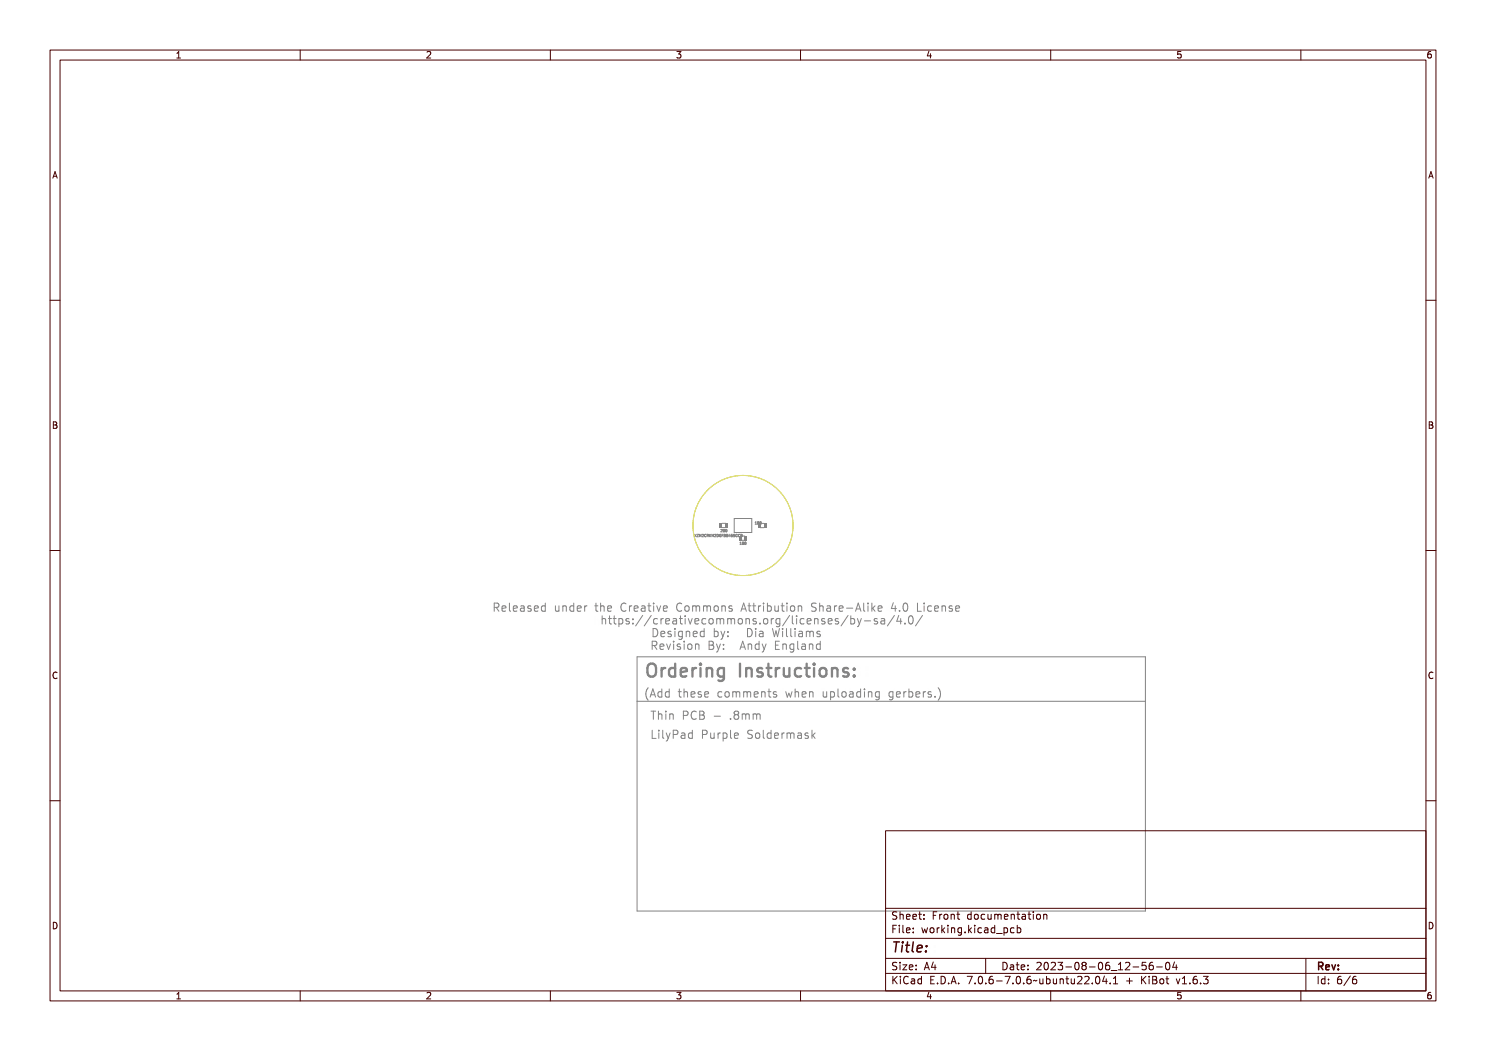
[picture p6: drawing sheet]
<svg xmlns="http://www.w3.org/2000/svg" width="297mm" height="210mm" viewBox="0 0 297 210" stroke-linecap="round" stroke-linejoin="round" font-family="sans-serif">
<defs><g id="words">
<text font-size="3.5" fill="#848484" x="128.6" y="135.1">Ordering Instructions:</text>
<text font-size="2.7" fill="#480000" x="178" y="190.3">Title:</text>
<g font-size="2.2" fill="#848484">
<text x="98.3" y="122.4">Released under the Creative Commons Attribution Share-Alike 4.0 License</text>
<text x="118.6" y="124.9">https://creativecommons.org/licenses/by-sa/4.0/</text>
<text x="129.9" y="130">Revision By:</text>
<text x="130" y="127.4">Designed by:</text>
<text x="147.6" y="130">Andy England</text>
<text x="148.9" y="127.4">Dia Williams</text>
<text x="128.6" y="139.2">(Add these comments when uploading gerbers.)</text>
<text x="129.9" y="143.9">Thin PCB - .8mm</text>
<text x="129.9" y="147.8">LilyPad Purple Soldermask</text>
</g>
<g font-size="2" fill="#480000">
<text x="178" y="183.7">Sheet: Front documentation</text>
<text x="178" y="186.5">File: working.kicad_pcb</text>
<text x="178" y="193.9">Size: A4</text>
<text x="178" y="196.6">KiCad E.D.A. 7.0.6-7.0.6~ubuntu22.04.1 + KiBot v1.6.3</text>
<text x="200" y="193.9">Date: 2023-08-06_12-56-04</text>
<text x="263" y="196.6">Id: 6/6</text>
<text x="263" y="193.9">Rev:</text>
</g>
<g font-size="1.7" fill="#480000">
<text x="35" y="11.7">1</text>
<text x="85" y="11.7">2</text>
<text x="135" y="11.7">3</text>
<text x="185" y="11.7">4</text>
<text x="235" y="11.7">5</text>
<text x="285" y="11.7">6</text>
<text x="10.5" y="35.7">A</text>
<text x="285.5" y="35.7">A</text>
<text x="10.5" y="85.6">B</text>
<text x="285.5" y="85.6">B</text>
<text x="10.5" y="135.7">C</text>
<text x="285.5" y="135.7">C</text>
<text x="10.5" y="185.6">D</text>
<text x="285.5" y="185.6">D</text>
<text x="35" y="199.7">1</text>
<text x="85" y="199.7">2</text>
<text x="135" y="199.7">3</text>
<text x="185" y="199.7">4</text>
<text x="235" y="199.7">5</text>
<text x="285" y="199.7">6</text>
</g>
<g font-size=".7" fill="#848484">
<text x="140.7" y="107.2">XZM2CRKM2DGFBB45SCCB</text>
<text x="144.1" y="106.3">200</text>
<text x="151.1" y="104.7">100</text>
<text x="147.9" y="108.8">100</text>
</g>
</g></defs>
<g fill="none" stroke="#848484" stroke-width=".2">
<path d="M138.8 106.8l.4 .5M139.2 106.8l-.4 .5M139.3 106.8h.3l-.3 .5h.3M139.8 107.3v-.5l.2 .3 .1-.3v.5M140.5 106.8h-.2M140.6 107l-.3 .3h.3M140.7 106.8l.2 .1 .2-.1-.2 .2 .2 .2-.2-.2-.2 .2 .2-.2zM141.1 106.8h.3l-.2 .4h.2h-.3l.3-.4zM141.5 106.8l.2 .2 .1-.2v.4v-.4l-.1 .3-.1-.3-.1 .4zM141.9 106.8a.21 .21 0 0 1 .3 .1 .21 .21 0 0 1-.2 .3h.2h-.3l.2-.3zM142.3 106.8h.3a.17 .17 0 0 0-.2 .2 .17 .17 0 0 0 .2 .2 .24 .24 0 0 1-.3-.1 .24 .24 0 0 1 0-.3zM142.7 106.8h.3l-.1 .2 .1 .2-.2-.2-.1 .2z"/>
<path d="M142.8 106.8l.1 .2h-.1zM143.1 106.8v.2l.3-.2-.2 .2 .2 .2-.2-.2-.1 .2zM143.4 106.8l.2 .2 .2-.2v.4l-.1-.4-.1 .3-.1-.3-.1 .4zM143.9 106.8a.21 .21 0 0 1 .3 .1 .21 .21 0 0 1-.3 .3h.2h-.2l.2-.3zM144.2 105.8a.21 .21 0 0 1 .3 .2 .21 .21 0 0 1-.3 .2l.2 .1h-.2l.2-.4zM144.2 106.8a.25 .25 0 0 1 .4 .2 .25 .25 0 0 1-.4 .2zM144.3 106.8l.2 .1-.1 .3zM144.6 105.8a.21 .21 0 0 1 .2 .2 .21 .21 0 0 1-.2 .2zM144.6 105.8l.2 .1-.1 .3zM144.7 106.8l.2 .1a.17 .17 0 0 0-.2 .1 .17 .17 0 0 0 .2 .2l-.1-.2h.1v.2a.23 .23 0 0 1-.3-.1 .23 .23 0 0 1 .1-.3zM145 105.8a.21 .21 0 0 1 .2 .2 .21 .21 0 0 1-.2 .2zM145 105.8l.2 .1-.1 .3z"/>
<path d="M145.1 106.8h.2h-.2v.2h.2h-.2v.2zM145.4 106.8h.3v.4h-.3zM145.5 107l.1 .2h-.1zM145.5 106.8l.2 .1-.2 .1zM145.8 106.8h.3v.4h-.3zM145.9 107l.1 .2h-.1zM145.9 106.8l.1 .1-.1 .1zM146.4 106.8l.1 .4-.3-.1zM146.4 106.8v.3h-.2zM146.6 106.8h.3l-.2 .1a.16 .16 0 0 1 .2 .1 .16 .16 0 0 1-.1 .2 .16 .16 0 0 1-.2 0l.2-.1-.2-.1zM147 106.8h.3l-.3 .1a.17 .17 0 0 1 .3 .1 .17 .17 0 0 1-.1 .2 .17 .17 0 0 1-.2-.1h.2l-.2-.1zM147.4 106.8h.3a.18 .18 0 0 0-.3 .2 .18 .18 0 0 0 .3 .2h-.1a.24 .24 0 0 1-.2-.1 .24 .24 0 0 1 0-.3z"/>
<path d="M147.8 106.8h.3a.18 .18 0 0 0-.3 .2 .18 .18 0 0 0 .3 .2h-.1a.24 .24 0 0 1-.3-.1 .24 .24 0 0 1 .1-.3zM148 108.3h.2l.1 .5h-.3l.1-.4zM148.1 107.1h.8M148.1 108h.8M148.2 106.8h.2v.4h-.2zM148.2 107l.2 .2h-.2zM148.2 106.8l.2 .1-.2 .1zM148.4 108.3a.21 .21 0 0 1 .3 .3 .21 .21 0 0 1-.3 .1zM148.5 108.4l.1 .1-.1 .2zM148.8 108.3a.21 .21 0 0 1 .2 .3 .21 .21 0 0 1-.2 .1zM148.8 108.4l.2 .1-.1 .2zM150.9 104.7h.3"/>
<path d="M151 104.3l-.1 .1M151.2 104.3h.2l.1 .4h-.3l.1-.4zM151.7 104.3a.21 .21 0 0 1 .2 .2 .21 .21 0 0 1-.3 .2zM151.7 104.3l.1 .1-.1 .3zM152 104.3a.21 .21 0 0 1 .3 .2 .21 .21 0 0 1-.3 .2zM152.1 104.3l.1 .1-.1 .3zM98.5 120.8a.8 .8 0 0 1 .9 .2v.4l-.3 .2 .5 .8h-.2l-.3-.6-.2-.1h-.2v.7h-.2zM98.7 120.9h.2a.28 .28 0 0 1 .3 .3 .28 .28 0 0 1-.3 .3h-.2zM99.9 121.3a.53 .53 0 0 1 .6-.1 .53 .53 0 0 1 .3 .6h-.9a.46 .46 0 0 0 .3 .4 .46 .46 0 0 0 .6-.1v.2a.66 .66 0 0 1-.9-.1 .66 .66 0 0 1 0-.9zM100.1 121.4l.3-.1 .2 .3-.6 .1zM101.1 120.7h.5v1.3l.4 .2v.2l-.5-.2-.1-1.4h-.3zM102.5 121.3a.53 .53 0 0 1 .7-.1 .53 .53 0 0 1 .2 .6h-.8a.46 .46 0 0 0 .3 .4 .46 .46 0 0 0 .5-.1v.2a.66 .66 0 0 1-.9-.1 .66 .66 0 0 1 0-.9z"/>
<path d="M102.7 121.4l.4-.1 .1 .3-.6 .1zM103.8 121.2h.2a.49 .49 0 0 1 .7 .5v.7h-.2v-.2a.42 .42 0 0 1-.6 .2 .42 .42 0 0 1-.2-.5 .42 .42 0 0 1 .5-.3h.3a.38 .38 0 0 0-.3-.3 .38 .38 0 0 0-.4 .1zM104 121.8h.5a.34 .34 0 0 1-.2 .4 .34 .34 0 0 1-.4-.1zM105.2 121.2h.5h.2l-.1 .2a.27 .27 0 0 0-.3-.1 .27 .27 0 0 0-.2 .3 .41 .41 0 0 1 .6 .3 .41 .41 0 0 1-.4 .5l-.4-.1v-.2a.33 .33 0 0 0 .4 .1 .33 .33 0 0 0 .2-.3 .46 .46 0 0 1-.5-.2 .46 .46 0 0 1 0-.5zM106.5 121.3a.53 .53 0 0 1 .6-.1 .53 .53 0 0 1 .3 .6h-.9a.46 .46 0 0 0 .3 .4 .46 .46 0 0 0 .5-.1v.2a.66 .66 0 0 1-.9-.1 .66 .66 0 0 1 .1-.9zM106.6 121.4l.4-.1 .2 .3-.7 .1zM107.7 121.3l.4-.2 .3 .2v-.6h.2v1.7h-.2v-.2a.5 .5 0 0 1-.7 .1 .5 .5 0 0 1-.1-.7zM107.9 121.4l.1-.1a.43 .43 0 0 1 .4 .5 .43 .43 0 0 1-.4 .4l-.2-.2zM110.3 121.2h.2v.8l.3 .2 .2-.2v-.8h.2v1.2h-.2v-.2a.38 .38 0 0 1-.4 .2 .38 .38 0 0 1-.3-.5zM111.6 121.2h.2v.1a.39 .39 0 0 1 .5-.1 .39 .39 0 0 1 .2 .4v.8h-.2v-1h-.4l-.1 1h-.2zM113 121.3l.3-.2 .4 .2v-.6h.1v1.7h-.1v-.2a.5 .5 0 0 1-.7 .1 .5 .5 0 0 1-.1-.7zM113.1 121.4l.1-.1a.43 .43 0 0 1 .5 .5 .43 .43 0 0 1-.5 .4l-.1-.2z"/>
<path d="M114.3 121.3a.53 .53 0 0 1 .7-.1 .53 .53 0 0 1 .2 .6h-.8a.46 .46 0 0 0 .3 .4 .46 .46 0 0 0 .5-.1v.2a.66 .66 0 0 1-.9-.1 .66 .66 0 0 1 0-.9zM114.5 121.4l.4-.1 .1 .3-.6 .1zM115.7 121.2h.2v.2a.33 .33 0 0 1 .4-.3 .33 .33 0 0 1 .3 .3 .39 .39 0 0 0-.5 0 .39 .39 0 0 0-.2 .4v.6h-.2zM118.4 120.8h.2v.4h.5v.1h-.5l.1 .8 .4 .1v.2h-.3a.33 .33 0 0 1-.4-.4v-.7h-.3v-.1h.3zM118.8 123.2h.2v.7a.39 .39 0 0 1 .5-.2 .39 .39 0 0 1 .2 .5v.7h-.2v-1h-.4l-.1 1h-.2zM119.5 120.7h.2v.6a.39 .39 0 0 1 .5-.1 .39 .39 0 0 1 .2 .4v.8h-.2v-.9l-.2-.2-.3 .2v.9h-.2zM120.4 123.4h.2v.3h.4v.1h-.4v.8l.4 .1v.2h-.2a.33 .33 0 0 1-.4-.4v-.7h-.3v-.1h.3zM120.9 121.3a.53 .53 0 0 1 .6-.1 .53 .53 0 0 1 .3 .6h-.9a.46 .46 0 0 0 .3 .4 .46 .46 0 0 0 .6-.1v.2a.66 .66 0 0 1-.9-.1 .66 .66 0 0 1 0-.9zM121.1 121.4l.3-.1 .2 .3-.6 .1zM121.7 123.4h.2v.3h.4v.1h-.4v.8l.4 .1v.2h-.2a.33 .33 0 0 1-.4-.4v-.7h-.3v-.1h.3zM122.8 123.7h.2v.1a.5 .5 0 0 1 .6 0 .5 .5 0 0 1 .1 .7 .42 .42 0 0 1-.3 .4 .42 .42 0 0 1-.4-.2v.6h-.2zM123.1 123.9a.43 .43 0 0 1 .4 .4 .43 .43 0 0 1-.4 .4l-.1-.4z"/>
<path d="M123.6 121a.44 .44 0 0 1 .4-.3 .44 .44 0 0 1 .4 .3 .47 .47 0 0 0-.6 0 .47 .47 0 0 0-.2 .6 .47 .47 0 0 0 .2 .5 .47 .47 0 0 0 .6 0 .47 .47 0 0 1-.5 .3 .47 .47 0 0 1-.4-.4l-.1-.7zM124.2 123.8l.5-.1h.2l-.1 .2a.27 .27 0 0 0-.3-.1 .27 .27 0 0 0-.2 .3 .41 .41 0 0 1 .6 .3 .41 .41 0 0 1-.4 .5l-.4-.1v-.2a.33 .33 0 0 0 .4 .2 .33 .33 0 0 0 .2-.4 .46 .46 0 0 1-.5-.1 .46 .46 0 0 1 0-.5zM124.9 121.2h.2v.2a.33 .33 0 0 1 .4-.3 .33 .33 0 0 1 .3 .3 .39 .39 0 0 0-.5 0 .39 .39 0 0 0-.2 .4v.6h-.2zM125.7 123.8h.3v.3h-.3zM125.7 124.6h.3v.3h-.3zM126.1 121.3a.53 .53 0 0 1 .7-.1 .53 .53 0 0 1 .2 .6h-.8a.46 .46 0 0 0 .3 .4 .46 .46 0 0 0 .5-.1v.2a.66 .66 0 0 1-.9-.1 .66 .66 0 0 1 0-.9zM126.3 121.4l.4-.1 .1 .3-.6 .1zM127.4 121.2h.2a.49 .49 0 0 1 .7 .5v.7h-.2v-.2a.42 .42 0 0 1-.5 .2 .42 .42 0 0 1-.3-.5 .42 .42 0 0 1 .5-.3h.3a.38 .38 0 0 0-.3-.3 .38 .38 0 0 0-.4 .1zM127.4 123.3h.2l-.8 1.8h-.2zM127.6 121.8h.5a.34 .34 0 0 1-.1 .4 .34 .34 0 0 1-.5-.1zM128.8 123.3h.2l-.9 1.8h-.2zM128.9 120.8h.2v.4h.5v.1h-.5l.1 .8 .4 .1v.2h-.3a.33 .33 0 0 1-.4-.4v-.7h-.3v-.1h.3z"/>
<path d="M129.4 137.6h.1l-.2 1.1 .2 .8h-.1l-.3-.8v-.6zM129.5 123.8a.42 .42 0 0 1 .4-.2 .42 .42 0 0 1 .3 .4 .43 .43 0 0 0-.5 0 .43 .43 0 0 0 0 .6 .43 .43 0 0 0 .5 0 .44 .44 0 0 1-.4 .4 .44 .44 0 0 1-.4-.4l-.1-.5zM130 128.4a.8 .8 0 0 1 1 .2v.4l-.3 .2 .5 .8h-.2l-.3-.6-.3-.1h-.2v.7h-.2zM130.1 121.2h.5v1h.4v.2h-1v-.2h.4v-.9h-.3zM130.2 125.8a.82 .82 0 0 1 1 .8 .82 .82 0 0 1-1 .8zM130.2 128.6h.3a.29 .29 0 0 1 .3 .2 .29 .29 0 0 1-.3 .3h-.3zM130.4 120.7h.2v.2h-.2zM130.4 126a.62 .62 0 0 1 .6 .6 .62 .62 0 0 1-.6 .7zM130.4 137.6h.3l.5 1.6h-.2l-.2-.4h-.5l-.1 .4h-.2zM130.6 137.8l.2 .8h-.5zM130.8 123.7h.2v.2a.33 .33 0 0 1 .3-.2 .33 .33 0 0 1 .4 .2 .39 .39 0 0 0-.5 0 .39 .39 0 0 0-.2 .4v.6h-.2zM131.2 121.2h.2l.4 1 .3-1h.2l-.4 1.2h-.3z"/>
<path d="M131.5 128.9a.53 .53 0 0 1 .6-.1 .53 .53 0 0 1 .3 .6h-.9a.46 .46 0 0 0 .3 .4 .46 .46 0 0 0 .5-.1v.2a.66 .66 0 0 1-.9-.1 .66 .66 0 0 1 .1-.9zM131.5 138.2l.3-.2 .3 .2v-.6h.2v1.6h-.2v-.1a.5 .5 0 0 1-.6 0 .5 .5 0 0 1-.1-.7zM131.6 138.3l.1-.1a.43 .43 0 0 1 .4 .4 .43 .43 0 0 1-.4 .5l-.1-.3zM131.6 129l.4-.1 .2 .4h-.7zM131.6 126.4a.53 .53 0 0 1 .7-.1 .53 .53 0 0 1 .2 .6h-.8a.46 .46 0 0 0 .3 .4 .46 .46 0 0 0 .5-.1v.2a.66 .66 0 0 1-.9-.1 .66 .66 0 0 1 0-.9zM131.8 126.5l.4-.1 .1 .3h-.6zM132 123.8a.53 .53 0 0 1 .7-.1 .53 .53 0 0 1 .2 .6h-.8a.46 .46 0 0 0 .3 .5 .46 .46 0 0 0 .5-.2v.2a.66 .66 0 0 1-.9-.1 .66 .66 0 0 1 0-.9zM132.2 123.9h.4l.1 .3h-.6zM132.6 128.8h.2l.4 1 .3-1h.2l-.4 1.2h-.3zM132.7 121.3a.53 .53 0 0 1 .7-.1 .53 .53 0 0 1 .2 .6h-.8a.46 .46 0 0 0 .3 .4 .46 .46 0 0 0 .5-.1v.2a.66 .66 0 0 1-.9-.1 .66 .66 0 0 1 0-.9zM132.8 138.2l.3-.2 .4 .2v-.6h.1v1.6h-.1v-.1a.5 .5 0 0 1-.7 0 .5 .5 0 0 1-.1-.7zM132.9 121.4l.3-.1 .2 .3-.6 .1z"/>
<path d="M132.9 138.3l.1-.1a.43 .43 0 0 1 .5 .4 .43 .43 0 0 1-.5 .5l-.1-.3zM133 126.3l.5-.1 .2 .1-.1 .1a.27 .27 0 0 0-.3 0 .27 .27 0 0 0-.1 .3 .41 .41 0 0 1 .5 .3 .41 .41 0 0 1-.4 .5l-.4-.1v-.2a.33 .33 0 0 0 .4 .1 .33 .33 0 0 0 .2-.3 .46 .46 0 0 1-.5-.2 .46 .46 0 0 1 0-.5zM133.3 123.8l.2-.1a.49 .49 0 0 1 .7 .5v.7h-.2v-.2a.42 .42 0 0 1-.5 .2 .42 .42 0 0 1-.3-.5 .42 .42 0 0 1 .5-.3h.3a.38 .38 0 0 0-.3-.3 .38 .38 0 0 0-.4 .1zM133.5 124.4l.5-.1a.34 .34 0 0 1-.2 .4 .34 .34 0 0 1-.4-.1zM134.1 128.8h.5v1h.4v.2h-1v-.2h.4v-.9h-.3zM134.3 126.2h.5v1.1h.3v.1h-.9v-.1h.4v-.9h-.3zM134.4 128.3h.2v.3h-.2zM134.6 125.8h.2v.2h-.2zM134.8 123.4h.2v.3h.5v.1h-.5v.8l.5 .1v.2h-.3a.33 .33 0 0 1-.4-.4v-.7h-.3v-.1h.3zM135.4 121a.44 .44 0 0 1 .4-.3 .44 .44 0 0 1 .4 .3 .47 .47 0 0 0-.6 0 .47 .47 0 0 0-.2 .6 .47 .47 0 0 0 .2 .5 .47 .47 0 0 0 .6 0 .47 .47 0 0 1-.5 .3 .47 .47 0 0 1-.4-.4l-.1-.7zM135.5 128.8h.5h.2l-.1 .2a.27 .27 0 0 0-.4-.1 .27 .27 0 0 0-.1 .3 .41 .41 0 0 1 .6 .3 .41 .41 0 0 1-.5 .5l-.4-.1v-.2a.33 .33 0 0 0 .4 .1 .33 .33 0 0 0 .3-.3 .46 .46 0 0 1-.5-.2 .46 .46 0 0 1 0-.5zM135.6 126.4l.3-.2 .3 .2v-.2h.2v1.2a.54 .54 0 0 1-.3 .5 .54 .54 0 0 1-.5-.1v-.2a.4 .4 0 0 0 .4 .1 .4 .4 0 0 0 .2-.5 .49 .49 0 0 1-.7 .1 .49 .49 0 0 1-.1-.6z"/>
<path d="M135.6 137.7h.2v.3h.5v.2h-.5v.7l.5 .2v.1h-.3a.33 .33 0 0 1-.4-.4v-.6h-.3v-.2h.3zM135.7 126.5l.1-.1a.42 .42 0 0 1 .4 .4 .42 .42 0 0 1-.4 .4l-.1-.2zM136 123.7h.5v1h.3v.2h-.9v-.2h.4v-.9h-.3zM136.3 123.2h.2v.3h-.2zM136.6 121.3a.57 .57 0 0 1 .9 .5 .57 .57 0 0 1-.9 .4l-.1-.4zM136.7 137.6h.2v.6a.39 .39 0 0 1 .5-.2 .39 .39 0 0 1 .2 .5v.7h-.2v-.8l-.2-.2-.3 .2v.8h-.2zM136.7 128.8h.5v1h.4v.2h-1v-.2h.4v-.9h-.3zM136.8 121.4l.1-.1a.43 .43 0 0 1 .4 .5 .43 .43 0 0 1-.4 .4l-.2-.2zM136.8 126.2h.2v.2a.39 .39 0 0 1 .5-.2 .39 .39 0 0 1 .2 .5v.7h-.2v-.8l-.2-.2-.3 .2v.8h-.2zM137 128.3h.2v.3h-.2zM137.1 123.7h.2l.3 1 .4-1h.2l-.4 1.2h-.3zM137.8 121.2l.2 .1 .3-.2 .1 .2 .3-.1 .2 1.2h-.2v-.9l-.1-.2-.2 .2v.9h-.2v-.9l-.1-.2-.1 .2v.9h-.2z"/>
<path d="M138 128.9a.57 .57 0 0 1 .9 .5 .57 .57 0 0 1-.9 .4l-.1-.4zM138.1 138.2a.53 .53 0 0 1 .6-.1 .53 .53 0 0 1 .3 .6h-.9a.46 .46 0 0 0 .3 .4 .46 .46 0 0 0 .5-.1v.2a.66 .66 0 0 1-.9-.1 .66 .66 0 0 1 .1-.9zM138.2 129l.1-.1a.43 .43 0 0 1 .4 .5 .43 .43 0 0 1-.4 .4l-.2-.2zM138.2 126.4a.53 .53 0 0 1 .7-.1 .53 .53 0 0 1 .2 .6h-.8a.46 .46 0 0 0 .3 .4 .46 .46 0 0 0 .5-.1v.2a.66 .66 0 0 1-.9-.1 .66 .66 0 0 1 0-.9zM138.2 138.3l.4-.1 .2 .3h-.7zM138.4 126.5l.3-.1 .2 .3h-.6zM138.6 123.8a.53 .53 0 0 1 .6-.1 .53 .53 0 0 1 .3 .6h-.9a.46 .46 0 0 0 .3 .5 .46 .46 0 0 0 .5-.2v.2a.66 .66 0 0 1-.8-.1 .66 .66 0 0 1 0-.9zM138.8 123.9h.3l.2 .3h-.7zM139.1 121.2l.2 .1 .3-.2 .1 .2 .4-.1 .1 1.2h-.2v-.9l-.1-.2-.2 .2v.9h-.1v-.9l-.2-.2-.1 .2v.9h-.2zM139.3 128.8h.2v.2a.39 .39 0 0 1 .4-.2 .39 .39 0 0 1 .3 .4v.8h-.2l-.1-1h-.4v1h-.2zM139.4 138.1l.6-.1 .1 .1v.1a.27 .27 0 0 0-.4 0 .27 .27 0 0 0-.1 .3 .41 .41 0 0 1 .6 .3 .41 .41 0 0 1-.5 .5l-.4-.1v-.2a.33 .33 0 0 0 .4 .1 .33 .33 0 0 0 .2-.3 .46 .46 0 0 1-.4-.2 .46 .46 0 0 1-.1-.5zM139.5 126.4l.3-.2 .4 .2v-.6h.1v1.6h-.1v-.1a.5 .5 0 0 1-.7 0 .5 .5 0 0 1-.1-.6z"/>
<path d="M139.6 126.5l.1-.1a.43 .43 0 0 1 .5 .4 .43 .43 0 0 1-.5 .5l-.1-.3zM140 123.8a.42 .42 0 0 1 .4-.2 .42 .42 0 0 1 .3 .4 .43 .43 0 0 0-.5 0 .43 .43 0 0 0 0 .6 .43 .43 0 0 0 .5 0 .44 .44 0 0 1-.4 .4 .44 .44 0 0 1-.4-.4l-.1-.5zM140.6 121.3a.57 .57 0 0 1 .9 .5 .57 .57 0 0 1-.9 .4l-.2-.4zM140.7 138.2a.53 .53 0 0 1 .6-.1 .53 .53 0 0 1 .3 .6h-.9a.46 .46 0 0 0 .3 .4 .46 .46 0 0 0 .6-.1v.2a.66 .66 0 0 1-.9-.1 .66 .66 0 0 1 0-.9zM140.7 121.4l.1-.1a.43 .43 0 0 1 .5 .5 .43 .43 0 0 1-.5 .4l-.1-.2zM140.9 138.3l.3-.1 .2 .3h-.6zM141.2 123.8a.57 .57 0 0 1 .9 .5 .57 .57 0 0 1-.9 .5l-.1-.5zM141.4 124l.1-.1a.43 .43 0 0 1 .4 .4 .43 .43 0 0 1-.4 .4l-.2-.2zM141.8 121.2h.2v.1a.39 .39 0 0 1 .5-.1 .39 .39 0 0 1 .2 .4v.8h-.2v-.9l-.2-.2-.3 .2v.9h-.2zM141.9 128.4h.4a.39 .39 0 0 1 .5 .2 .39 .39 0 0 1-.2 .5 .44 .44 0 0 1 .3 .6 .44 .44 0 0 1-.6 .3h-.4zM142.1 125.8h.2v.6a.58 .58 0 0 1 .8 .4 .58 .58 0 0 1-.6 .7l-.2-.2v.1h-.2zM142.1 129.2h.2a.3 .3 0 0 1 .4 .3 .3 .3 0 0 1-.4 .3h-.2z"/>
<path d="M142.1 128.6h.2a.24 .24 0 0 1 .3 .2 .24 .24 0 0 1-.3 .2h-.2zM142.3 126.5l.1-.1a.43 .43 0 0 1 .4 .4 .43 .43 0 0 1-.4 .5l-.1-.3zM142.4 123.7l.1 .1 .3-.1 .2 .1 .3-.1 .2 1.2h-.2v-.9l-.2-.2-.1 .2v.9h-.2v-.9l-.1-.2-.2 .2v.9h-.1zM143.1 128.8h.2l.4 .9 .3-.9h.2l-.3 .8a.74 .74 0 0 1-.7 .8l.4-.4zM143.3 121.2h.5h.2l-.1 .2a.27 .27 0 0 0-.4-.1 .27 .27 0 0 0-.1 .3 .41 .41 0 0 1 .6 .3 .41 .41 0 0 1-.5 .5l-.3-.1v-.2a.33 .33 0 0 0 .3 .1 .33 .33 0 0 0 .3-.3 .46 .46 0 0 1-.5-.2 .46 .46 0 0 1 0-.5zM143.3 126.2h.2l.3 1 .4-1h.2l-.3 .8a.74 .74 0 0 1-.7 .9l.3-.5zM143.4 138.2a.42 .42 0 0 1 .4-.2 .42 .42 0 0 1 .4 .3 .43 .43 0 0 0-.6 0 .43 .43 0 0 0 0 .6 .43 .43 0 0 0 .6 .1 .44 .44 0 0 1-.5 .3 .44 .44 0 0 1-.4-.3v-.5zM143.7 123.7l.1 .1 .3-.1 .2 .1 .3-.1 .2 1.2h-.2v-.9l-.1-.2-.2 .2v.9h-.2v-.9l-.1-.2-.1 .2-.1 .9h-.1zM144.6 138.2a.57 .57 0 0 1 .9 .4 .57 .57 0 0 1-.9 .5l-.1-.5zM144.8 138.3l.1-.1a.43 .43 0 0 1 .4 .4 .43 .43 0 0 1-.4 .5l-.2-.3zM144.8 128.8h.3v.4h-.3zM144.8 129.6h.3v.4h-.3z"/>
<path d="M145 126.3h.3v.3h-.3zM145 127.1h.3v.3h-.3zM145.1 123.8a.57 .57 0 0 1 1 .5 .57 .57 0 0 1-1 .5l-.1-.5zM145.3 124l.1-.1a.43 .43 0 0 1 .4 .4 .43 .43 0 0 1-.4 .4l-.2-.2zM145.8 138l.2 .1 .2-.1 .2 .2 .3-.2 .2 1.2h-.2v-.9l-.1-.1-.2 .1v.9h-.2v-.9l-.1-.1-.1 .1v.9h-.2zM146.1 120.8h.2l.5 1.6h-.2l-.1-.5h-.6l-.1 .5h-.2zM146.2 121l.2 .8h-.4zM146.4 123.7h.2v.2a.39 .39 0 0 1 .5-.2 .39 .39 0 0 1 .2 .5v.7h-.2l-.1-1h-.3l-.1 1h-.2zM147.1 138l.2 .1 .3-.1 .1 .2 .3-.2 .2 1.2h-.2v-.9l-.1-.1-.2 .1v.9h-.2v-.9l-.1-.1-.1 .1v.9h-.2zM147.3 120.8h.2v.4h.5v.1h-.5v.8l.5 .1v.2h-.3a.33 .33 0 0 1-.4-.4v-.7h-.3v-.1h.3zM147.8 123.8l.6-.1h.1l-.1 .2a.27 .27 0 0 0-.3-.1 .27 .27 0 0 0-.1 .3 .41 .41 0 0 1 .5 .3 .41 .41 0 0 1-.4 .5l-.4-.1v-.2a.33 .33 0 0 0 .4 .2 .33 .33 0 0 0 .2-.4 .46 .46 0 0 1-.4-.1 .46 .46 0 0 1-.1-.5zM148.2 128.4h.2l.5 1.6h-.2l-.1-.4h-.6l-.1 .4h-.2z"/>
<path d="M148.3 128.6l.2 .8h-.4zM148.6 138.2a.53 .53 0 0 1 .6-.1 .53 .53 0 0 1 .3 .6h-.9a.46 .46 0 0 0 .3 .4 .46 .46 0 0 0 .5-.1v.2a.66 .66 0 0 1-.9-.1 .66 .66 0 0 1 .1-.9zM148.6 120.8h.2v.4h.5v.1h-.5l.1 .8 .4 .1v.2h-.3a.33 .33 0 0 1-.4-.4v-.7h-.3v-.1h.3zM148.7 138.3l.4-.1 .2 .3h-.7zM149.1 125.8a.82 .82 0 0 1 1 .8 .82 .82 0 0 1-1 .8zM149.2 128.8h.2v.2a.39 .39 0 0 1 .4-.2 .39 .39 0 0 1 .3 .4v.8h-.2v-.9l-.2-.2-.3 .2v.9h-.2zM149.3 126a.62 .62 0 0 1 .6 .6 .62 .62 0 0 1-.6 .7zM149.3 124.6h.3v.3h-.3zM149.8 138h.2v.2a.39 .39 0 0 1 .5-.2 .39 .39 0 0 1 .2 .5v.7h-.2v-.8l-.2-.2-.3 .2v.8h-.2zM149.9 121.2h.2v.2a.33 .33 0 0 1 .3-.3 .33 .33 0 0 1 .3 .3 .39 .39 0 0 0-.4 0 .39 .39 0 0 0-.2 .4v.6h-.2zM150.4 123.8a.57 .57 0 0 1 .9 .5 .57 .57 0 0 1-.9 .5l-.1-.5zM150.5 126.2h.5v1.1h.4v.1h-1v-.1h.4v-.9h-.3z"/>
<path d="M150.5 128.9l.4-.2 .3 .2v-.6h.2v1.7h-.2v-.2a.5 .5 0 0 1-.7 .1 .5 .5 0 0 1-.1-.7zM150.5 124l.1-.1a.43 .43 0 0 1 .5 .4 .43 .43 0 0 1-.5 .4l-.1-.2zM150.7 129l.1-.1a.43 .43 0 0 1 .4 .5 .43 .43 0 0 1-.4 .4l-.2-.2zM150.8 125.8h.2v.2h-.2zM151.1 121.2h.5v1h.4v.2h-1v-.2h.4v-.9h-.3zM151.4 137.7h.2v.3h.4v.2h-.4v.8l.4 .1v.1h-.2a.33 .33 0 0 1-.4-.4v-.6h-.4v-.2h.4zM151.4 120.7h.2v.2h-.2zM151.7 128.8h.2l.4 .9 .3-.9h.2l-.3 .8a.74 .74 0 0 1-.7 .8l.4-.4zM151.8 126.3l.2-.1a.49 .49 0 0 1 .7 .5v.7h-.2v-.1a.42 .42 0 0 1-.6 .2 .42 .42 0 0 1-.2-.6 .42 .42 0 0 1 .5-.2h.3a.38 .38 0 0 0-.3-.4 .38 .38 0 0 0-.4 .2zM151.8 123.7h.2v.2a.33 .33 0 0 1 .3-.2 .33 .33 0 0 1 .4 .2 .39 .39 0 0 0-.5 0 .39 .39 0 0 0-.2 .4v.6h-.2zM152 126.9l.5-.1a.34 .34 0 0 1-.2 .4 .34 .34 0 0 1-.4 0zM152.3 120.7h.2v.6a.58 .58 0 0 1 .9 .4 .58 .58 0 0 1-.7 .7l-.2-.2v.2h-.2z"/>
<path d="M152.6 138.1l.5-.1 .2 .1-.1 .1a.27 .27 0 0 0-.4 0 .27 .27 0 0 0-.1 .3 .41 .41 0 0 1 .6 .3 .41 .41 0 0 1-.5 .5l-.3-.1v-.2a.33 .33 0 0 0 .3 .1 .33 .33 0 0 0 .3-.3 .46 .46 0 0 1-.5-.2 .46 .46 0 0 1 0-.5zM152.6 121.4l.1-.1a.43 .43 0 0 1 .4 .5 .43 .43 0 0 1-.4 .4l-.2-.2zM153 123.8l.3-.1 .4 .2v-.2h.2v1.1a.54 .54 0 0 1-.3 .5 .54 .54 0 0 1-.6 0v-.2a.4 .4 0 0 0 .5 .1 .4 .4 0 0 0 .2-.5 .49 .49 0 0 1-.7 .1 .49 .49 0 0 1-.1-.7zM153.2 123.9a.42 .42 0 0 1 .5 .4 .42 .42 0 0 1-.5 .4l-.1-.2zM153.6 121.2h.2v.8l.3 .2 .2-.2v-.8h.2v1.2h-.2v-.2a.38 .38 0 0 1-.4 .2 .38 .38 0 0 1-.3-.5zM154.2 125.8h.2l.1 1.3 .2-.8h.2l.2 .8 .2-1.3h.2l-.3 1.6h-.2l-.2-.9-.2 .9h-.2zM154.4 128.4h1v.2h-.8v.4h.7v.2h-.7v.6h.8v.2h-1zM154.9 138h.1l.3 1 .1-.6h.2l.2 .6 .2-1h.2l-.3 1.2h-.2l-.2-.6-.2 .6h-.2zM155 123.3h.2l-.8 1.8h-.2zM155.2 120.8h.2v.4h.4v.1h-.4v.8l.4 .1v.2h-.2a.33 .33 0 0 1-.4-.4v-.7h-.3v-.1h.3zM155.5 123.2h.6v1.4l.4 .1v.2l-.6-.1v-1.4h-.4zM155.7 128.8h.2v.2a.39 .39 0 0 1 .5-.2 .39 .39 0 0 1 .2 .4v.8h-.2v-.9l-.2-.2-.3 .2v.9h-.2z"/>
<path d="M155.8 126.2h.5v1.1h.3v.1h-.9v-.1h.4v-.9h-.3zM156.1 125.8h.2v.2h-.2zM156.3 121.2h.5v1h.4v.2h-1v-.2h.4v-.9h-.3zM156.4 137.6h.2v.6a.39 .39 0 0 1 .4-.2 .39 .39 0 0 1 .3 .5v.7h-.2v-.8l-.2-.2-.3 .2v.8h-.2zM156.6 120.7h.2v.2h-.2zM157 123.7h.5v1h.3v.2h-.9v-.2h.4v-.9h-.3zM157 125.8h.5v1.3l.4 .2v.1l-.5-.1-.1-1.4h-.3zM157.1 128.9l.3-.2 .4 .2v-.1h.1v1.1a.54 .54 0 0 1-.2 .5 .54 .54 0 0 1-.6 0v-.2a.4 .4 0 0 0 .5 0 .4 .4 0 0 0 .2-.4 .49 .49 0 0 1-.7 .1 .49 .49 0 0 1-.1-.7zM157.3 129v-.1a.42 .42 0 0 1 .5 .5 .42 .42 0 0 1-.5 .4l-.1-.2zM157.3 123.2h.2v.3h-.2zM157.6 121.3a.57 .57 0 0 1 .9 .5 .57 .57 0 0 1-.9 .4l-.1-.4zM157.8 138.2a.53 .53 0 0 1 .6-.1 .53 .53 0 0 1 .3 .6h-.9a.46 .46 0 0 0 .3 .4 .46 .46 0 0 0 .5-.1v.2a.66 .66 0 0 1-.9-.1 .66 .66 0 0 1 .1-.9z"/>
<path d="M157.8 121.4l.1-.1a.43 .43 0 0 1 .4 .5 .43 .43 0 0 1-.4 .4l-.2-.2zM157.9 138.3l.4-.1 .2 .3h-.7zM158.3 125.8h.5v1.3l.4 .2v.1l-.5-.1-.1-1.4h-.3zM158.3 128.3h.5v1.4l.5 .1v.2l-.6-.1-.1-1.4h-.3zM158.4 123.8a.42 .42 0 0 1 .4-.2 .42 .42 0 0 1 .3 .4 .43 .43 0 0 0-.6 0 .43 .43 0 0 0 0 .6 .43 .43 0 0 0 .6 0 .44 .44 0 0 1-.4 .4 .44 .44 0 0 1-.4-.4l-.1-.5zM158.9 121.2h.2v.1a.39 .39 0 0 1 .5-.1 .39 .39 0 0 1 .2 .4v.8h-.2v-.9l-.2-.2-.3 .2v.9h-.2zM159 138h.2v.2a.39 .39 0 0 1 .5-.2 .39 .39 0 0 1 .2 .5v.7h-.2v-.8l-.2-.2-.3 .2v.8h-.2zM159.6 123.8a.53 .53 0 0 1 .6-.1 .53 .53 0 0 1 .3 .6h-.9a.46 .46 0 0 0 .3 .5 .46 .46 0 0 0 .5-.2v.2a.66 .66 0 0 1-.8-.1 .66 .66 0 0 1 0-.9zM159.7 128.8h.2a.49 .49 0 0 1 .7 .5v.7h-.2v-.2a.42 .42 0 0 1-.5 .2 .42 .42 0 0 1-.3-.5 .42 .42 0 0 1 .5-.3h.3a.38 .38 0 0 0-.3-.3 .38 .38 0 0 0-.4 .1zM159.7 126.2h.5v1.1h.4v.1h-1v-.1h.4v-.9h-.3zM159.8 123.9h.3l.2 .3h-.7zM159.9 129.4h.5a.34 .34 0 0 1-.2 .4 .34 .34 0 0 1-.4-.1z"/>
<path d="M160 125.8h.2v.2h-.2zM160.8 123.7h.2v.2a.39 .39 0 0 1 .5-.2 .39 .39 0 0 1 .2 .5v.7h-.2v-1h-.4l-.1 1h-.2zM161 126.3l.2-.1a.49 .49 0 0 1 .7 .5v.7h-.2v-.1a.42 .42 0 0 1-.6 .2 .42 .42 0 0 1-.2-.6 .42 .42 0 0 1 .5-.2h.3a.38 .38 0 0 0-.3-.4 .38 .38 0 0 0-.4 .2zM161 128.8h.2v.2a.39 .39 0 0 1 .5-.2 .39 .39 0 0 1 .2 .4v.8h-.2v-.9l-.2-.2-.3 .2v.9h-.2zM161.2 126.9l.5-.1a.34 .34 0 0 1-.2 .4 .34 .34 0 0 1-.4 0zM161.6 120.9l.6-.1h.2v.2a.34 .34 0 0 0-.5-.1 .34 .34 0 0 0-.1 .5 .54 .54 0 0 1 .7 .6 .54 .54 0 0 1-.9 .3l-.1-.2a.37 .37 0 0 0 .5 .1 .37 .37 0 0 0 .1-.5 .51 .51 0 0 1-.6-.2 .51 .51 0 0 1 .1-.6zM161.6 138h.2v.9l.3 .2 .2-.2v-.9h.2v1.2h-.2v-.1a.38 .38 0 0 1-.4 .1 .38 .38 0 0 1-.3-.4zM162.2 126.2l.1 .1 .3-.1 .2 .2 .3-.2 .2 1.2h-.2v-.9l-.2-.1-.1 .1v.9h-.2v-.9l-.1-.1-.2 .1v.9h-.1zM162.3 123.8l.5-.1h.2l-.1 .2a.27 .27 0 0 0-.3-.1 .27 .27 0 0 0-.2 .3 .41 .41 0 0 1 .6 .3 .41 .41 0 0 1-.4 .5l-.4-.1v-.2a.33 .33 0 0 0 .3 .2 .33 .33 0 0 0 .3-.4 .46 .46 0 0 1-.5-.1 .46 .46 0 0 1 0-.5zM162.3 128.9l.4-.2 .3 .2v-.6h.2v1.7h-.2v-.2a.5 .5 0 0 1-.7 .1 .5 .5 0 0 1-.1-.7zM162.5 129l.1-.1a.43 .43 0 0 1 .4 .5 .43 .43 0 0 1-.4 .4l-.2-.2zM162.8 120.7h.2v.6a.39 .39 0 0 1 .5-.1 .39 .39 0 0 1 .2 .4v.8h-.2v-.9l-.2-.2-.3 .2v.9h-.2z"/>
<path d="M162.9 138h.2v.2a.5 .5 0 0 1 .7-.1 .5 .5 0 0 1 .1 .7 .42 .42 0 0 1-.3 .4 .42 .42 0 0 1-.5-.1v.6h-.2zM163.3 138.2a.43 .43 0 0 1 .4 .4 .43 .43 0 0 1-.4 .5l-.2-.5zM163.5 123.8a.53 .53 0 0 1 .7-.1 .53 .53 0 0 1 .2 .6h-.8a.46 .46 0 0 0 .3 .5 .46 .46 0 0 0 .5-.2v.2a.66 .66 0 0 1-.9-.1 .66 .66 0 0 1 0-.9zM163.7 123.9h.4l.1 .3h-.6zM163.7 126.3l.5-.1 .2 .1-.1 .1a.27 .27 0 0 0-.3 0 .27 .27 0 0 0-.2 .3 .41 .41 0 0 1 .6 .3 .41 .41 0 0 1-.4 .5l-.4-.1v-.2a.33 .33 0 0 0 .4 .1 .33 .33 0 0 0 .2-.3 .46 .46 0 0 1-.5-.2 .46 .46 0 0 1 0-.5zM164.2 121.2h.2a.49 .49 0 0 1 .7 .5v.7h-.2v-.2a.42 .42 0 0 1-.6 .2 .42 .42 0 0 1-.2-.5 .42 .42 0 0 1 .5-.3h.3a.38 .38 0 0 0-.3-.3 .38 .38 0 0 0-.4 .1zM164.2 137.6h.5v1.3l.4 .2v.1l-.5-.1-.1-1.4h-.3zM164.3 121.8h.6a.34 .34 0 0 1-.2 .4 .34 .34 0 0 1-.4-.1zM164.9 123.8l.5-.1h.2l-.1 .2a.27 .27 0 0 0-.3-.1 .27 .27 0 0 0-.2 .3 .41 .41 0 0 1 .6 .3 .41 .41 0 0 1-.4 .5l-.4-.1v-.2a.33 .33 0 0 0 .4 .2 .33 .33 0 0 0 .2-.4 .46 .46 0 0 1-.5-.1 .46 .46 0 0 1 0-.5zM165.6 121.2h.2v.2a.33 .33 0 0 1 .3-.3 .33 .33 0 0 1 .4 .3 .39 .39 0 0 0-.5 0 .39 .39 0 0 0-.2 .4v.6h-.2zM165.6 138.2a.57 .57 0 0 1 .9 .4 .57 .57 0 0 1-.9 .5l-.1-.5zM165.8 138.3l.1-.1a.43 .43 0 0 1 .4 .4 .43 .43 0 0 1-.4 .5l-.2-.3z"/>
<path d="M166.8 123.3h.2l-.8 1.8h-.2zM166.8 121.3a.53 .53 0 0 1 .7-.1 .53 .53 0 0 1 .2 .6h-.8a.46 .46 0 0 0 .3 .4 .46 .46 0 0 0 .5-.1v.2a.66 .66 0 0 1-.9-.1 .66 .66 0 0 1 0-.9zM166.9 138.1l.2-.1a.49 .49 0 0 1 .7 .5v.7h-.2v-.1a.42 .42 0 0 1-.5 .2 .42 .42 0 0 1-.3-.6 .42 .42 0 0 1 .5-.2h.3a.38 .38 0 0 0-.3-.4 .38 .38 0 0 0-.4 .2zM167 121.4l.4-.1 .1 .3-.6 .1zM167.1 138.7l.5-.1a.34 .34 0 0 1-.2 .4 .34 .34 0 0 1-.4 0zM167.4 123.2h.2v.6a.58 .58 0 0 1 .8 .4 .58 .58 0 0 1-.6 .7l-.2-.2v.2h-.2zM167.7 124v-.1a.43 .43 0 0 1 .5 .4 .43 .43 0 0 1-.5 .4l-.1-.2zM168.2 138.2l.4-.2 .3 .2v-.6h.2v1.6h-.2v-.1a.5 .5 0 0 1-.7 0 .5 .5 0 0 1-.1-.7zM168.2 121.7h.6v.1h-.6zM168.4 138.3l.1-.1a.43 .43 0 0 1 .4 .4 .43 .43 0 0 1-.4 .5l-.2-.3zM168.6 123.7h.2l.4 .9 .3-.9h.2l-.3 .8a.74 .74 0 0 1-.7 .8l.4-.4zM169.6 138h.5v1.1h.4v.1h-1v-.1h.4v-.9h-.3z"/>
<path d="M169.7 120.8h.3l.4 1.6h-.2l-.1-.5h-.6l-.1 .5h-.2zM169.8 121l.3 .8h-.5zM169.9 137.6h.2v.2h-.2zM170.2 124.2h.5v.2h-.5zM170.7 120.7h.5v1.3l.4 .2v.2l-.5-.2-.1-1.4h-.3zM170.8 138h.2v.2a.39 .39 0 0 1 .5-.2 .39 .39 0 0 1 .2 .5v.7h-.2v-.8l-.2-.2-.3 .2v.8h-.2zM171.5 123.8l.5-.1h.2l-.1 .2a.27 .27 0 0 0-.4-.1 .27 .27 0 0 0-.1 .3 .41 .41 0 0 1 .6 .3 .41 .41 0 0 1-.5 .5l-.4-.1v-.2a.33 .33 0 0 0 .4 .2 .33 .33 0 0 0 .3-.4 .46 .46 0 0 1-.5-.1 .46 .46 0 0 1 0-.5zM172.1 121.2h.5v1h.4v.2h-1v-.2h.4v-.9h-.3zM172.2 138.2l.3-.2 .3 .2v-.2h.2v1.2a.54 .54 0 0 1-.3 .5 .54 .54 0 0 1-.5-.1v-.2a.4 .4 0 0 0 .5 .1 .4 .4 0 0 0 .1-.5 .49 .49 0 0 1-.6 .1 .49 .49 0 0 1-.1-.7zM172.3 138.3l.1-.1a.42 .42 0 0 1 .4 .4 .42 .42 0 0 1-.4 .4l-.1-.2zM172.4 120.7h.2v.2h-.2zM172.7 123.8l.2-.1a.49 .49 0 0 1 .7 .5v.7h-.2v-.2a.42 .42 0 0 1-.6 .2 .42 .42 0 0 1-.2-.5 .42 .42 0 0 1 .5-.3h.3a.38 .38 0 0 0-.3-.3 .38 .38 0 0 0-.4 .1z"/>
<path d="M172.9 124.4l.5-.1a.34 .34 0 0 1-.2 .4 .34 .34 0 0 1-.4-.1zM173.4 120.7h.2v1l.5-.5h.2l-.4 .4 .5 .8h-.2l-.5-.7-.1 .2v.5h-.2zM174.7 123.3h.2l-.8 1.8h-.2zM174.7 121.3a.53 .53 0 0 1 .7-.1 .53 .53 0 0 1 .2 .6h-.8a.46 .46 0 0 0 .3 .4 .46 .46 0 0 0 .5-.1v.2a.66 .66 0 0 1-.9-.1 .66 .66 0 0 1 0-.9zM174.8 138.2l.3-.2 .4 .2v-.2h.1v1.2a.54 .54 0 0 1-.2 .5 .54 .54 0 0 1-.6-.1v-.2a.4 .4 0 0 0 .5 .1 .4 .4 0 0 0 .2-.5 .49 .49 0 0 1-.7 .1 .49 .49 0 0 1-.1-.7zM174.9 121.4l.3-.1 .2 .3-.6 .1zM175 138.3v-.1a.42 .42 0 0 1 .5 .4 .42 .42 0 0 1-.5 .4l-.1-.2zM175.8 123.3h.3v1h.2v.2h-.2v.4h-.3v-.4h-.6zM175.8 123.5v.8h-.5zM176.1 138.2a.53 .53 0 0 1 .7-.1 .53 .53 0 0 1 .2 .6h-.8a.46 .46 0 0 0 .3 .4 .46 .46 0 0 0 .5-.1v.2a.66 .66 0 0 1-.9-.1 .66 .66 0 0 1 0-.9zM176.3 138.3l.4-.1 .1 .3h-.6zM176.9 124.6h.3v.3h-.3z"/>
<path d="M177.5 138h.2v.3a.33 .33 0 0 1 .4-.3 .33 .33 0 0 1 .3 .3 .39 .39 0 0 0-.5-.1 .39 .39 0 0 0-.2 .4v.6h-.2zM177.8 120.8h.2v1h.3v.2h-.3v.4h-.2v-.4h-.6zM177.8 121v.8h-.5zM178.1 123.4a.57 .57 0 0 1 .6 0 .57 .57 0 0 1 .2 .7 .57 .57 0 0 1-.6 .8 .57 .57 0 0 1-.5-.8zM178.2 123.5a.63 .63 0 0 1 .4 1l-.1 .2a.62 .62 0 0 1-.4-1zM178.7 137.6h.2v.6a.58 .58 0 0 1 .8 .4 .58 .58 0 0 1-.6 .6l-.2-.1v.1h-.2zM178.9 122h.3v.4h-.3zM178.9 138.3l.1-.1a.43 .43 0 0 1 .5 .4 .43 .43 0 0 1-.5 .5l-.1-.3zM179.9 123.3h.2l-.8 1.8h-.2zM180 120.8a.57 .57 0 0 1 .7 .1 .57 .57 0 0 1 .1 .7 .57 .57 0 0 1-.5 .8 .57 .57 0 0 1-.5-.8zM180.1 138.2a.53 .53 0 0 1 .6-.1 .53 .53 0 0 1 .3 .6h-.9a.46 .46 0 0 0 .3 .4 .46 .46 0 0 0 .5-.1v.2a.66 .66 0 0 1-.9-.1 .66 .66 0 0 1 .1-.9zM180.2 120.9a.63 .63 0 0 1 .4 1l-.1 .3a.62 .62 0 0 1-.4-1z"/>
<path d="M180.2 138.3l.4-.1 .2 .3h-.7zM180.9 124.5v.2M181.5 138h.2v.3a.33 .33 0 0 1 .3-.3 .33 .33 0 0 1 .3 .3 .39 .39 0 0 0-.4-.1 .39 .39 0 0 0-.2 .4v.6h-.2zM181.8 123.1a1.09 1.09 0 0 0 .2 1.6 .89 .89 0 0 0 .6-.7 .89 .89 0 0 0-.3-.9M182.5 120.8h.2v1.4h.8v.2h-1zM182.8 138.1l.5-.1 .1 .1v.1a.27 .27 0 0 0-.4 0 .27 .27 0 0 0-.1 .3 .41 .41 0 0 1 .6 .3 .41 .41 0 0 1-.5 .5l-.4-.1v-.2a.33 .33 0 0 0 .4 .1 .33 .33 0 0 0 .2-.3 .46 .46 0 0 1-.4-.2 .46 .46 0 0 1 0-.5zM183.9 121.2h.5v1h.4v.2h-1v-.2h.4v-.9h-.3zM184.2 120.7h.2v.2h-.2zM184.2 138.9h.3v.3h-.3zM184.4 123l-1.4 2.1M185.3 121.3a.42 .42 0 0 1 .4-.2 .42 .42 0 0 1 .4 .3 .43 .43 0 0 0-.6 .1 .43 .43 0 0 0 0 .6 .43 .43 0 0 0 .6 0 .44 .44 0 0 1-.5 .3 .44 .44 0 0 1-.4-.3v-.5zM185.4 137.6h.2l.3 .8v.5l-.3 .6h-.2l.3-1.1z"/>
<path d="M186.5 121.3a.53 .53 0 0 1 .7-.1 .53 .53 0 0 1 .2 .6h-.8a.46 .46 0 0 0 .3 .4 .46 .46 0 0 0 .5-.1v.2a.66 .66 0 0 1-.9-.1 .66 .66 0 0 1 0-.9zM186.7 121.4l.4-.1 .1 .3-.6 .1zM186.9 139.1v.2M187.5 137.4a1.88 1.88 0 0 1 0 2.5M187.8 121.2h.2v.1a.39 .39 0 0 1 .4-.1 .39 .39 0 0 1 .3 .4v.8h-.2l-.1-1h-.4v1h-.2zM189.2 121.2h.5h.2l-.1 .2a.27 .27 0 0 0-.3-.1 .27 .27 0 0 0-.2 .3 .41 .41 0 0 1 .6 .3 .41 .41 0 0 1-.4 .5l-.4-.1v-.2a.33 .33 0 0 0 .4 .1 .33 .33 0 0 0 .2-.3 .46 .46 0 0 1-.5-.2 .46 .46 0 0 1 0-.5zM190.5 121.3a.53 .53 0 0 1 .6-.1 .53 .53 0 0 1 .3 .6h-.9a.46 .46 0 0 0 .3 .4 .46 .46 0 0 0 .5-.1v.2a.66 .66 0 0 1-.9-.1 .66 .66 0 0 1 .1-.9zM190.6 121.4l.4-.1 .2 .3-.7 .1zM129.9 142.3h1.2v.2h-.5v1.4h-.2v-1.4h-.5zM130.1 146.2h.2v1.4h.8v.2h-1zM131.4 142.3h.2v.6a.39 .39 0 0 1 .5-.2 .39 .39 0 0 1 .2 .5v.7h-.2l-.1-.9h-.3l-.1 .9h-.2zM131.5 146.6h.5v1h.3v.2h-.9v-.2h.4v-.9h-.3z"/>
<path d="M131.8 146.1h.2v.2h-.2zM132.7 146.1h.5v1.3l.4 .2v.2l-.5-.2-.1-1.4h-.3zM132.8 142.7h.5v1.1h.4v.1h-1v-.1h.4v-.9h-.3zM133.1 142.3h.2v.2h-.2zM133.9 146.6h.2l.4 .9 .3-.9h.2l-.3 .8a.74 .74 0 0 1-.7 .8l.4-.5zM134 142.7h.2v.2a.39 .39 0 0 1 .5-.2 .39 .39 0 0 1 .2 .5v.7h-.2v-.9h-.4l-.1 .9h-.2zM135.3 146.2a.81 .81 0 0 1 1 .2 .55 .55 0 0 1-.1 .6 .55 .55 0 0 1-.7 .1v.7h-.2zM135.5 146.3h.3a.3 .3 0 0 1 .3 .3 .3 .3 0 0 1-.3 .3h-.3zM136.6 142.3a.81 .81 0 0 1 1 .3 .55 .55 0 0 1-.1 .6 .55 .55 0 0 1-.6 .1v.6h-.3zM136.7 146.6h.2a.49 .49 0 0 1 .7 .5v.7h-.2v-.2a.42 .42 0 0 1-.6 .2 .42 .42 0 0 1-.2-.5 .42 .42 0 0 1 .5-.3h.3a.38 .38 0 0 0-.3-.3 .38 .38 0 0 0-.4 .1zM136.9 147.2h.5a.34 .34 0 0 1-.2 .4 .34 .34 0 0 1-.4-.1zM136.9 142.5h.2a.3 .3 0 0 1 .3 .3 .3 .3 0 0 1-.3 .3h-.2z"/>
<path d="M138 146.7l.3-.2 .4 .2v-.6h.2v1.7h-.2v-.2a.5 .5 0 0 1-.7 .1 .5 .5 0 0 1-.1-.7zM138.1 142.5a.44 .44 0 0 1 .4-.2 .44 .44 0 0 1 .4 .3 .47 .47 0 0 0-.6 0 .47 .47 0 0 0-.2 .5 .47 .47 0 0 0 .2 .6 .47 .47 0 0 0 .6 0 .47 .47 0 0 1-.5 .3 .47 .47 0 0 1-.4-.4l-.1-.7zM138.2 146.8v-.1a.43 .43 0 0 1 .5 .5 .43 .43 0 0 1-.5 .4l-.1-.2zM139.2 142.3h.5a.39 .39 0 0 1 .5 .3 .39 .39 0 0 1-.3 .5 .44 .44 0 0 1 .4 .5 .44 .44 0 0 1-.6 .3h-.5zM139.4 143.2h.3a.3 .3 0 0 1 .4 .3 .3 .3 0 0 1-.4 .3h-.3zM139.4 142.5h.3a.24 .24 0 0 1 .3 .3 .24 .24 0 0 1-.3 .2h-.3zM140.6 146.2a.81 .81 0 0 1 1 .2 .55 .55 0 0 1-.2 .6 .55 .55 0 0 1-.6 .1v.7h-.2zM140.8 146.3h.2a.3 .3 0 0 1 .4 .3 .3 .3 0 0 1-.4 .3h-.2zM141.9 146.6h.2v.8l.2 .2 .3-.2v-.8h.2v1.2h-.2v-.2a.38 .38 0 0 1-.5 .2 .38 .38 0 0 1-.2-.5zM142.1 143.3h.5v.1h-.5zM143.4 146.6h.2v.2a.33 .33 0 0 1 .3-.3 .33 .33 0 0 1 .3 .3 .39 .39 0 0 0-.4 0 .39 .39 0 0 0-.2 .4v.6h-.2zM144.5 146.6h.2v.1a.5 .5 0 0 1 .7 0 .5 .5 0 0 1 .1 .6 .42 .42 0 0 1-.3 .5 .42 .42 0 0 1-.5-.2v.6h-.2z"/>
<path d="M144.8 143.6h.3v.3h-.3zM144.9 146.7a.43 .43 0 0 1 .4 .5 .43 .43 0 0 1-.4 .4l-.2-.4zM145.8 146.1h.5v1.3l.4 .2v.2l-.5-.2-.1-1.4h-.3zM145.9 142.4a.45 .45 0 0 1 .7 0 .45 .45 0 0 1-.1 .7 .46 .46 0 0 1 .1 .7 .46 .46 0 0 1-.7 0 .46 .46 0 0 1 .2-.7l-.3-.2zM147 142.7l.2 .2 .3-.2 .2 .2 .3-.2 .1 1.2h-.1v-.8l-.2-.2-.1 .2v.8h-.2v-.8l-.1-.2-.2 .2v.8h-.2zM147.2 146.7a.53 .53 0 0 1 .7-.1 .53 .53 0 0 1 .2 .6h-.8a.46 .46 0 0 0 .3 .4 .46 .46 0 0 0 .5-.1v.2a.66 .66 0 0 1-.9-.1 .66 .66 0 0 1 0-.9zM147.4 146.8l.3-.1 .2 .3-.6 .1zM148.4 142.7l.1 .2 .3-.2 .2 .2 .3-.2 .2 1.2h-.2v-.8l-.2-.2-.1 .2v.8h-.2v-.8l-.1-.2-.2 .2v.8h-.1zM149.9 146.3l.5-.1h.2v.2a.34 .34 0 0 0-.4-.1 .34 .34 0 0 0-.1 .5 .54 .54 0 0 1 .6 .6 .54 .54 0 0 1-.9 .3l-.1-.2a.37 .37 0 0 0 .6 .1 .37 .37 0 0 0 .1-.5 .51 .51 0 0 1-.6-.2 .51 .51 0 0 1 .1-.6zM150.5 142.6v1.1M150.5 142.8l.5-.2 .2 .3M151.1 146.7a.57 .57 0 0 1 1 .5 .57 .57 0 0 1-1 .4l-.1-.4z"/>
<path d="M151.2 142.9l.3-.3 .4 .1v1M151.2 142.9v.8M151.3 146.8l.1-.1a.43 .43 0 0 1 .4 .5 .43 .43 0 0 1-.4 .4l-.2-.2zM152.4 146.1h.5v1.3l.4 .2v.2l-.5-.2-.1-1.4h-.3zM153.7 146.7l.4-.2 .3 .2v-.6h.2v1.7h-.2v-.2a.5 .5 0 0 1-.7 .1 .5 .5 0 0 1-.1-.7zM153.9 146.8l.1-.1a.43 .43 0 0 1 .4 .5 .43 .43 0 0 1-.4 .4l-.2-.2zM155.1 146.7a.53 .53 0 0 1 .6-.1 .53 .53 0 0 1 .3 .6h-.9a.46 .46 0 0 0 .3 .4 .46 .46 0 0 0 .5-.1v.2a.66 .66 0 0 1-.8-.1 .66 .66 0 0 1 0-.9zM155.3 146.8l.3-.1 .2 .3-.7 .1zM156.5 146.6h.2v.2a.33 .33 0 0 1 .3-.3 .33 .33 0 0 1 .3 .3 .39 .39 0 0 0-.4 0 .39 .39 0 0 0-.2 .4v.6h-.2zM157.5 146.6l.2 .1 .3-.2 .2 .2 .3-.1 .1 1.2h-.1v-.9l-.2-.2-.1 .2v.9h-.2v-.9l-.1-.2-.2 .2v.9h-.2zM159 146.6h.2a.49 .49 0 0 1 .7 .5v.7h-.2v-.2a.42 .42 0 0 1-.6 .2 .42 .42 0 0 1-.2-.5 .42 .42 0 0 1 .5-.3h.3a.38 .38 0 0 0-.3-.3 .38 .38 0 0 0-.4 .1zM159.2 147.2h.5a.34 .34 0 0 1-.2 .4 .34 .34 0 0 1-.4-.1z"/>
<path d="M160.4 146.6h.5h.2l-.1 .2a.27 .27 0 0 0-.3-.1 .27 .27 0 0 0-.2 .3 .41 .41 0 0 1 .6 .3 .41 .41 0 0 1-.4 .5l-.4-.1v-.2a.33 .33 0 0 0 .4 .1 .33 .33 0 0 0 .2-.3 .46 .46 0 0 1-.5-.2 .46 .46 0 0 1 0-.5zM161.6 146.1h.2v1l.5-.5h.3l-.5 .4 .5 .8h-.2l-.4-.7-.2 .2v.5h-.2z"/>
<circle cx="144.7" cy="106" r=".04"/>
<circle cx="145.1" cy="106" r=".04"/>
<circle cx="148.5" cy="108.6" r=".04"/>
<circle cx="148.9" cy="108.6" r=".04"/>
<circle cx="151.7" cy="104.5" r=".04"/>
<circle cx="152.1" cy="104.5" r=".04"/>
<circle cx="178.3" cy="124.1" r=".14"/>
<circle cx="180.3" cy="121.6" r=".14"/>
<circle cx="146.3" cy="142.8" r=".27"/>
<circle cx="146.3" cy="143.5" r=".31"/>
</g>
<g fill="none" stroke="#848484" stroke-width=".46">
<path d="M129.2 132.7a.85 .85 0 0 1 .9 0 .85 .85 0 0 1 .4 .8 1.12 1.12 0 0 1-1.1 1.6 1.75 1.75 0 0 1-.2-2.4zM129.4 132.9l.4-.1a1.7 1.7 0 0 1 0 2.1h-.3a1.71 1.71 0 0 1-.1-2zM131.3 133.2h.3v.4a.71 .71 0 0 1 1-.3v.3a.62 .62 0 0 0-.7-.1 .62 .62 0 0 0-.3 .7v.9h-.3zM133.2 133.4l.5-.2 .5 .3v-1h.3v2.6h-.3v-.2a.72 .72 0 0 1-.9 .1 .72 .72 0 0 1-.3-.8zM133.4 133.6a.55 .55 0 0 1 .7 .1 .55 .55 0 0 1 .1 .7 .48 .48 0 0 1-.6 .5 .48 .48 0 0 1-.3-.7zM135.3 133.4a.83 .83 0 0 1 1-.1 .83 .83 0 0 1 .4 .9h-1.3a.72 .72 0 0 0 .4 .7 .72 .72 0 0 0 .8-.2v.3a1.04 1.04 0 0 1-1.4-.2 1.04 1.04 0 0 1 .1-1.4zM135.5 133.6l.6-.1 .3 .5h-1zM137.5 133.2h.3v.4a.71 .71 0 0 1 1.1-.3v.3a.62 .62 0 0 0-.7-.1 .62 .62 0 0 0-.4 .7v.9h-.3zM139.4 133.2h.8v1.7h.6v.2h-1.5v-.2h.6v-1.4h-.5zM139.9 132.5h.3v.4h-.3zM141.4 133.2h.3v.3a.61 .61 0 0 1 .8-.3 .61 .61 0 0 1 .3 .7v1.2h-.3v-1.2a.43 .43 0 0 0-.4-.5 .43 .43 0 0 0-.4 .6v1.1h-.3zM143.5 133.4l.6-.2 .5 .3v-.3h.3v1.8a.88 .88 0 0 1-1.3 .8v-.4a.62 .62 0 0 0 .7 .2 .62 .62 0 0 0 .3-.8 .71 .71 0 0 1-.9 .2 .71 .71 0 0 1-.3-.9z"/>
<path d="M143.8 133.6a.54 .54 0 0 1 .7 0 .54 .54 0 0 1 .1 .8 .48 .48 0 0 1-.6 .4 .48 .48 0 0 1-.3-.7zM147.6 132.6h1.4v.3h-.5v1.9h.5v.3h-1.4v-.3h.6v-1.9h-.6zM149.7 133.2h.3v.3a.61 .61 0 0 1 .8-.3 .61 .61 0 0 1 .4 .7v1.2h-.4v-1.2a.43 .43 0 0 0-.4-.5 .43 .43 0 0 0-.4 .6v1.1h-.3zM152 133.3l.8-.1 .3 .1v.3a.56 .56 0 0 0-.9 .2 1.43 1.43 0 0 1 1 .8 .9 .9 0 0 1-1.4 .4v-.3a.67 .67 0 0 0 1.1-.1l-.2-.3a.66 .66 0 0 1-.7-.2 .66 .66 0 0 1 0-.8zM154.3 132.7h.3v.5h.7v.3h-.7v1.2l.2 .1 .5 .1v.2h-.6l-.4-.3v-1.3h-.5v-.3h.5zM156.2 133.2h.3v.4a.71 .71 0 0 1 1.1-.3v.3a.62 .62 0 0 0-.7-.1 .62 .62 0 0 0-.4 .7v.9h-.3zM158 133.2h.3v1.2a.43 .43 0 0 0 .5 .5 .43 .43 0 0 0 .4-.6v-1.1h.3v1.9h-.3v-.3a.61 .61 0 0 1-.8 .3 .61 .61 0 0 1-.4-.7zM160.3 133.4l.5-.2h.4l.4 .1v.3a.69 .69 0 0 0-1 .1 .69 .69 0 0 0 0 .9 .69 .69 0 0 0 1 .1v.3a1 1 0 0 1-1.4-.2 1 1 0 0 1 .1-1.4zM162.6 132.7h.3v.5h.7v.3h-.7v1.2l.2 .1 .5 .1v.2h-.6l-.4-.3v-1.3h-.5v-.3h.5zM164.4 133.2h.8v1.7h.6v.2h-1.6v-.2h.6v-1.4h-.4zM164.8 132.5h.4v.4h-.4zM166.4 133.4a.88 .88 0 0 1 1.2-.1 .88 .88 0 0 1 .2 1.2 .85 .85 0 0 1-1.1 .6 .85 .85 0 0 1-.4-1.2z"/>
<path d="M166.7 133.6a.57 .57 0 0 1 .7 0 .57 .57 0 0 1 .1 .8 .5 .5 0 0 1-.6 .5 .5 .5 0 0 1-.3-.7zM168.4 133.2h.3v.3a.61 .61 0 0 1 .8-.3 .61 .61 0 0 1 .4 .7v1.2h-.4v-1.2a.43 .43 0 0 0-.4-.5 .43 .43 0 0 0-.4 .6v1.1h-.3zM170.7 133.3l.8-.1 .3 .1v.3a.56 .56 0 0 0-.9 .2 1.43 1.43 0 0 1 1 .8 .9 .9 0 0 1-1.4 .4v-.3a.67 .67 0 0 0 1.1-.1l-.2-.3a.66 .66 0 0 1-.7-.2 .66 .66 0 0 1 0-.8zM173.1 133.3h.4v.5h-.4zM173.1 134.6h.4v.5h-.4z"/>
</g>
<g fill="#848484">
<path d="M147.7 107.1h.5v.9h-.5z" fill-rule="evenodd"/>
<path d="M148.8 107.1h.5v.9h-.5z" fill-rule="evenodd"/>
</g>
<path d="M144.3 104.6h.7M144.3 105.4h.7M146.7 103.6h3.6v2.8h-3.6zM127.3 131.2h101.6v50.8h-101.6zM127.3 140.1h101.6" fill="none" stroke="#848484" stroke-width=".2"/>
<g fill="#848484">
<path d="M143.9 104.5h.5v1h-.5z" fill-rule="evenodd"/>
<path d="M145 104.5h.5v1h-.5z" fill-rule="evenodd"/>
</g>
<path d="M152 105.4h.7M152 104.6h.7" fill="none" stroke="#848484" stroke-width=".2"/>
<g fill="#848484">
<path d="M152.6 104.5h.5v1h-.5z" fill-rule="evenodd"/>
<path d="M151.5 104.5h.5v1h-.5z" fill-rule="evenodd"/>
</g>
<circle cx="148.5" cy="105" r="10" fill="none" stroke="#c2c200" stroke-width=".2"/>
<g fill="none" stroke="#480000" stroke-width=".2">
<path d="M10 10h277v190h-277zM12 12h273v186h-273zM60 10v2M110 10v2M160 10v2M210 10v2M260 10v2M10 60h2M285 60h2M10 110h2M285 110h2M10 160h2"/>
<path d="M285 160h2M177 166h108v32h-108zM60 198v2M110 198v2M160 198v2M177 181.5h108M177 187.5h108M177 191.5h108M177 194.5h108M178.1 195.2h.2v.6l.6-.6h.3l-.6 .6 .6 .8h-.2l-.5-.7-.2 .2v.5h-.2zM178.2 185h.9v.2h-.7v.4h.6v.2h-.6v.7h-.2zM178.3 182.4l.5-.1h.2v.2a.31 .31 0 0 0-.5-.1 .31 .31 0 0 0 0 .5 .5 .5 0 0 1 .6 .6 .5 .5 0 0 1-.8 .2l-.1-.2a.34 .34 0 0 0 .4 .1 .34 .34 0 0 0 .1-.5 .47 .47 0 0 1-.5-.2 .47 .47 0 0 1 .1-.5z"/>
<path d="M178.3 192.5l.5-.1h.2v.2a.31 .31 0 0 0-.5-.1 .31 .31 0 0 0 0 .5 .5 .5 0 0 1 .6 .6 .5 .5 0 0 1-.8 .2l-.1-.2a.34 .34 0 0 0 .4 .1 .34 .34 0 0 0 .1-.5 .47 .47 0 0 1-.5-.2 .47 .47 0 0 1 .1-.5zM179.4 182.2h.2v.6a.35 .35 0 0 1 .4-.1 .35 .35 0 0 1 .2 .4v.6h-.2v-.8h-.4v.8h-.2zM179.5 185.4h.4v.9h.4v.2h-.9v-.2h.3v-.8h-.2zM179.5 192.8h.4v.9h.4v.1h-.9v-.1h.3v-.8h-.2zM179.5 195.6h.4v.9h.4v.1h-.9v-.1h.3v-.8h-.2zM179.7 184.9h.2v.3h-.2zM179.7 192.3h.2v.3h-.2zM179.7 195.1h.2v.3h-.2zM180.6 184.9h.4v1.3l.4 .1v.2l-.5-.2v-1.2h-.3zM180.6 192.8h.8l-.6 .9h.6v.1h-.8l.6-.9h-.6zM180.7 182.8l.1-.1a.49 .49 0 0 1 .5 0 .49 .49 0 0 1 .2 .5h-.8a.42 .42 0 0 0 .3 .4 .42 .42 0 0 0 .4-.1 .47 .47 0 0 1-.4 .3 .47 .47 0 0 1-.4-.3zM180.7 195.4a.4 .4 0 0 1 .4-.3 .4 .4 0 0 1 .4 .3 .56 .56 0 0 0-.8 .4 .56 .56 0 0 0 .5 .7l.3-.1a.43 .43 0 0 1-.5 .3 .43 .43 0 0 1-.4-.4v-.6z"/>
<path d="M180.8 182.9l.4-.1 .1 .3h-.6zM181.8 195.6l.3-.1a.43 .43 0 0 1 .5 .5v.6h-.1v-.1a.38 .38 0 0 1-.5 .2 .38 .38 0 0 1-.2-.5 .38 .38 0 0 1 .4-.2h.3a.35 .35 0 0 0-.3-.4 .35 .35 0 0 0-.4 .2zM181.9 182.8l.1-.1a.49 .49 0 0 1 .5 0 .49 .49 0 0 1 .2 .5h-.8a.42 .42 0 0 0 .3 .4 .42 .42 0 0 0 .5-.1 .47 .47 0 0 1-.5 .3 .47 .47 0 0 1-.4-.3zM181.9 185.5l.1-.1a.49 .49 0 0 1 .5 0 .49 .49 0 0 1 .2 .5h-.8a.42 .42 0 0 0 .3 .4 .42 .42 0 0 0 .5-.1 .47 .47 0 0 1-.5 .3 .47 .47 0 0 1-.4-.3zM181.9 192.9l.1-.1a.49 .49 0 0 1 .5 0 .49 .49 0 0 1 .2 .5h-.8a.42 .42 0 0 0 .3 .4 .42 .42 0 0 0 .5-.1 .47 .47 0 0 1-.5 .3 .47 .47 0 0 1-.4-.3zM182 196.2l.5-.1a.31 .31 0 0 1-.2 .4 .31 .31 0 0 1-.4-.1zM182 182.9l.4-.1 .1 .3h-.6zM182 185.6l.4-.1 .1 .3h-.6zM182 193l.4-.1 .1 .3h-.6zM183 195.7l.4-.2 .2 .2v-.6h.2v1.5h-.2v-.1a.42 .42 0 0 1-.5 .1 .42 .42 0 0 1-.2-.5zM183.2 195.8l.1-.1a.4 .4 0 0 1 .3 .4 .4 .4 0 0 1-.3 .4l-.2-.2zM183.2 182.3h.2v.4h.4v.1h-.4v.7l.4 .1v.1h-.4l-.1-.1-.1-.8h-.3v-.1h.3z"/>
<path d="M183.3 185.4h.2v.3h-.2zM183.3 186.2h.2v.3h-.2zM183.3 192.8h.2v.3h-.2zM183.3 193.6h.2v.2h-.2zM184.5 182.7h.2v.3h-.2zM184.5 183.5h.2v.2h-.2zM185.2 185.4h.2l.2 .8 .1-.5h.2l.2 .5 .1-.8h.2l-.2 1.1h-.2l-.2-.7-.2 .7h-.1zM185.4 195.2h.9v.2h-.7v.4h.6v.2h-.6v.5h.7v.1h-.9zM185.7 192.4h.2l.5 1.4h-.2l-.1-.3h-.5l-.1 .3h-.2zM185.8 192.6l.2 .7h-.4zM186.6 182.3h.9v.2h-.7v.4h.6v.2h-.6v.6h-.2zM186.8 185.6l.1-.1a.39 .39 0 0 1 .4 .4 .39 .39 0 0 1-.4 .4l-.1-.2z"/>
<path d="M186.9 196.4h.2v.2h-.2zM187.1 192.4h.2v.9h.2v.2h-.2v.3h-.2v-.3h-.6zM187.1 192.6v.7h-.4zM187.8 195.2a.76 .76 0 0 1 .9 .7 .76 .76 0 0 1-.9 .7zM188 195.4a.57 .57 0 0 1 .5 .5 .57 .57 0 0 1-.5 .6zM188 182.7h.2v.2v-.1a.29 .29 0 0 1 .3-.2 .29 .29 0 0 1 .3 .3 .37 .37 0 0 0-.5-.1 .37 .37 0 0 0-.1 .4v.5h-.2zM188 185.4h.2v.2v-.1a.29 .29 0 0 1 .3-.2 .29 .29 0 0 1 .3 .3 .37 .37 0 0 0-.5-.1 .37 .37 0 0 0-.1 .4v.6h-.2zM189.1 184.9h.1v.9l.5-.4h.2l-.4 .4 .5 .7h-.2l-.4-.6-.2 .1v.5h-.1zM189.2 182.9l.1-.1a.39 .39 0 0 1 .4 .4 .39 .39 0 0 1-.4 .4l-.1-.2zM189.3 196.4h.3v.2h-.3zM190.2 182.7h.2v.1a.35 .35 0 0 1 .4-.1 .35 .35 0 0 1 .3 .4v.6h-.2l-.1-.8h-.3l-.1 .8h-.2zM190.3 185.4h.4v.9h.4v.2h-.9v-.2h.4v-.8h-.3z"/>
<path d="M190.5 195.2h.3l.4 1.4h-.2l-.1-.3h-.5l-.1 .3h-.2zM190.6 184.9h.1v.3h-.1zM190.6 195.4l.2 .7h-.4zM191.4 185.4h.2v.1a.35 .35 0 0 1 .4-.1 .35 .35 0 0 1 .3 .4v.7h-.2l-.1-.9h-.3l-.1 .9h-.2zM191.7 182.3h.1v.4h.4v.1h-.4v.7l.4 .1v.1h-.4l-.1-.1v-.8h-.3v-.1h.3zM191.7 196.4h.3v.2h-.3zM192.7 185.5l.3-.2 .3 .2v-.1h.2v1a.53 .53 0 0 1-.8 .4v-.2a.36 .36 0 0 0 .4 .1 .36 .36 0 0 0 .2-.4l-.1 .1a.53 .53 0 0 1-.7-.3 .53 .53 0 0 1 .2-.6zM192.8 185.6l.1-.1a.39 .39 0 0 1 .4 .4 .39 .39 0 0 1-.4 .4l-.1-.2zM193.8 195.2h.9l-.5 1.4h-.2l.5-1.2h-.7zM193.9 182.8l.3-.2 .3 .2v-.6h.2v1.5h-.2v-.1a.42 .42 0 0 1-.6 .1 .42 .42 0 0 1-.1-.5zM194.1 182.8a.4 .4 0 0 1 .4 .4 .4 .4 0 0 1-.4 .4l-.2-.4zM194.1 186.2h.3v.3h-.3z"/>
<path d="M195.1 184.9h.2v.9l.4-.4h.3l-.5 .4 .5 .7h-.2l-.4-.6-.1 .1v.5h-.2zM195.2 182.9l.1-.1a.39 .39 0 0 1 .4 .4 .39 .39 0 0 1-.4 .4l-.1-.2zM195.3 196.4h.3v.2h-.3zM196.3 185.4h.5v.9h.3v.2h-.9v-.2h.4v-.8h-.3zM196.3 195.4a.57 .57 0 0 1 .7 0 .57 .57 0 0 1 .1 .8 .5 .5 0 0 1-.6 .5 .5 .5 0 0 1-.3-.8zM196.4 182.8a.39 .39 0 0 1 .4-.2 .39 .39 0 0 1 .3 .3 .4 .4 0 0 0-.6 0 .4 .4 0 0 0 0 .6 .4 .4 0 0 0 .6 0 .45 .45 0 0 1-.6 .3 .45 .45 0 0 1-.3-.6zM196.5 195.4a.61 .61 0 0 1 .4 1l-.1 .1a.61 .61 0 0 1-.4-1zM196.6 184.9h.2v.3h-.2zM197 191.5v3M197.4 182.7h.2v.8l.2 .1 .3-.2v-.7h.2v1h-.2v-.1a.35 .35 0 0 1-.4 .2 .35 .35 0 0 1-.3-.5zM197.6 185.5a.39 .39 0 0 1 .4-.2 .39 .39 0 0 1 .3 .3 .4 .4 0 0 0-.6 0 .4 .4 0 0 0 0 .6 .4 .4 0 0 0 .6 0 .45 .45 0 0 1-.6 .3 .45 .45 0 0 1-.3-.6zM197.7 196.4h.3v.2h-.3z"/>
<path d="M198.6 182.7l.5 .1 .3-.1 .2 1h-.2l-.1-.9-.2 .1v.8h-.1l-.2-.9-.1 .9h-.1zM198.7 185.4l.2-.1a.43 .43 0 0 1 .6 .5v.7h-.2v-.2a.38 .38 0 0 1-.5 .2 .38 .38 0 0 1-.2-.5 .38 .38 0 0 1 .5-.2h.2a.35 .35 0 0 0-.3-.4 .35 .35 0 0 0-.3 .2zM198.7 195.4a.38 .38 0 0 1 .4-.3 .38 .38 0 0 1 .3 .3 .43 .43 0 0 0-.5 0 .43 .43 0 0 0-.1 .5 .46 .46 0 0 1 .7 .1 .46 .46 0 0 1-.2 .6 .46 .46 0 0 1-.7-.2zM198.8 186l.5-.1a.31 .31 0 0 1-.1 .4 .31 .31 0 0 1-.4-.1zM199.9 185.5l.3-.2 .3 .2v-.6h.2v1.6h-.2v-.2a.42 .42 0 0 1-.5 .1 .42 .42 0 0 1-.2-.5zM199.9 182.8l.2-.1a.49 .49 0 0 1 .5 0 .49 .49 0 0 1 .1 .5h-.7a.42 .42 0 0 0 .2 .4 .42 .42 0 0 0 .5-.1 .47 .47 0 0 1-.4 .3 .47 .47 0 0 1-.5-.3zM200 196h.5v.2h-.5zM200 185.6l.1-.1a.39 .39 0 0 1 .4 .4 .39 .39 0 0 1-.4 .4l-.1-.2zM200.1 182.9l.3-.1 .2 .3h-.6zM200.1 192.4a.76 .76 0 0 1 1 .7 .76 .76 0 0 1-1 .7zM200.3 192.6a.57 .57 0 0 1 .6 .5 .57 .57 0 0 1-.6 .6zM200.9 186.8l1.2 .1z"/>
<path d="M201 195.2h.9l-.5 1.4h-.2l.5-1.2h-.7zM201.1 182.7h.1v.1a.35 .35 0 0 1 .5-.1 .35 .35 0 0 1 .2 .4v.6h-.2v-.8h-.4l-.1 .8h-.1zM201.4 192.8l.3-.1a.43 .43 0 0 1 .5 .5v.6h-.1v-.1a.38 .38 0 0 1-.5 .2 .38 .38 0 0 1-.2-.5 .38 .38 0 0 1 .4-.2h.3a.35 .35 0 0 0-.3-.4 .35 .35 0 0 0-.4 .2zM201.6 193.4l.5-.1a.31 .31 0 0 1-.2 .4 .31 .31 0 0 1-.4-.1zM202.2 185.4h.2v.1a.53 .53 0 0 1 .8 .3 .53 .53 0 0 1-.6 .7l-.2-.2v.6h-.2zM202.5 182.3h.2v.4h.4v.1h-.4v.7l.4 .1v.1h-.4l-.2-.1v-.8h-.3v-.1h.3zM202.5 185.6l.1-.1a.4 .4 0 0 1 .4 .4 .4 .4 0 0 1-.4 .4l-.2-.2zM202.5 196.4h.3v.2h-.3zM202.8 192.4h.2v.4h.4v.1h-.4v.7l.4 .1v.1h-.4l-.2-.1v-.8h-.3v-.1h.3zM203.5 182.7l.3-.1a.43 .43 0 0 1 .5 .5v.6h-.2v-.1a.38 .38 0 0 1-.5 .2 .38 .38 0 0 1-.2-.5 .38 .38 0 0 1 .5-.2h.2a.35 .35 0 0 0-.2-.4 .35 .35 0 0 0-.4 .2zM203.5 195.4a.57 .57 0 0 1 .8 0 .57 .57 0 0 1 0 .8 .5 .5 0 0 1-.6 .5 .5 .5 0 0 1-.3-.8zM203.6 185.5a.39 .39 0 0 1 .4-.2 .39 .39 0 0 1 .3 .3 .4 .4 0 0 0-.5 0 .4 .4 0 0 0 0 .6 .4 .4 0 0 0 .5 0 .45 .45 0 0 1-.6 .3 .45 .45 0 0 1-.2-.6z"/>
<path d="M203.7 183.3l.4-.1a.31 .31 0 0 1-.1 .4 .31 .31 0 0 1-.4-.1zM203.7 195.4a.61 .61 0 0 1 .4 1l-.1 .1a.61 .61 0 0 1-.3-1zM203.9 192.9l.1-.1a.49 .49 0 0 1 .5 0 .49 .49 0 0 1 .2 .5h-.8a.42 .42 0 0 0 .3 .4 .42 .42 0 0 0 .5-.1 .47 .47 0 0 1-.5 .3 .47 .47 0 0 1-.4-.3zM204 193l.4-.1 .1 .3h-.6zM204.7 184.9h.1v.6a.53 .53 0 0 1 .8 .3 .53 .53 0 0 1-.6 .7l-.2-.2v.2h-.1zM204.9 182.3h.2v.4h.4v.1h-.4v.7l.4 .1v.1h-.4l-.2-.1v-.8h-.3v-.1h.3zM204.9 185.6l.1-.1a.39 .39 0 0 1 .4 .4 .39 .39 0 0 1-.4 .4l-.1-.2zM204.9 196.4h.3v.2h-.3zM205.3 192.8h.2v.3h-.2zM205.3 193.6h.2v.2h-.2zM205.9 182.7h.5v.9h.3v.1h-.9v-.1h.4v-.8h-.3zM205.9 195.4a.38 .38 0 0 1 .4-.3 .38 .38 0 0 1 .3 .3 .43 .43 0 0 0-.5 0 .43 .43 0 0 0-.1 .5 .46 .46 0 0 1 .7 .1 .46 .46 0 0 1-.2 .6 .46 .46 0 0 1-.6-.2z"/>
<path d="M206.2 182.2h.2v.3h-.2zM207 196l1-.1a.49 .49 0 0 1-.8 .1l-.2 .2zM207.3 182.9l.1-.1a.39 .39 0 0 1 .4 .4 .39 .39 0 0 1-.4 .4l-.2-.2zM207.4 192.5a.53 .53 0 0 1 .8 .1 .53 .53 0 0 1-.3 .7l-.3 .4h.7v.1h-.9l.3-.5a.4 .4 0 0 0 .3-.4 .4 .4 0 0 0-.3-.4l-.3 .2zM208.3 182.7h.1v.1a.35 .35 0 0 1 .5-.1 .35 .35 0 0 1 .2 .4v.6h-.2v-.8h-.4l-.1 .8h-.1zM208.3 195.6h.1l.1 .8 .2 .1 .2-.2v-.7h.2v1h-.2v-.1a.35 .35 0 0 1-.4 .2 .35 .35 0 0 1-.2-.5zM208.7 192.6a.57 .57 0 0 1 .7 0 .57 .57 0 0 1 .1 .8 .5 .5 0 0 1-.6 .5 .5 .5 0 0 1-.3-.8zM208.9 192.6a.61 .61 0 0 1 .3 1l-.1 .1a.61 .61 0 0 1-.3-1zM209.5 195.1h.2v.6a.53 .53 0 0 1 .7 .3 .53 .53 0 0 1-.6 .7l-.1-.2v.1h-.2zM209.7 195.8l.1-.1a.4 .4 0 0 1 .4 .4 .4 .4 0 0 1-.4 .4l-.1-.2zM209.8 192.5a.53 .53 0 0 1 .8 .1 .53 .53 0 0 1-.3 .7l-.3 .4h.7v.1h-.9l.3-.5a.4 .4 0 0 0 .3-.4 .4 .4 0 0 0-.3-.4l-.3 .2zM210 198v2"/>
<path d="M210.7 195.6h.2v.8l.2 .1 .2-.2v-.7h.2v1h-.2v-.1a.35 .35 0 0 1-.4 .2 .35 .35 0 0 1-.2-.5zM211 192.4a.46 .46 0 0 1 .6 0 .46 .46 0 0 1 .1 .6l-.1 .1a.47 .47 0 0 1 .2 .7 .47 .47 0 0 1-.7 0l-.1-.2a.35 .35 0 0 0 .5 .1 .35 .35 0 0 0 0-.5h-.3v-.2a.29 .29 0 0 0 .4-.1 .29 .29 0 0 0-.1-.4 .29 .29 0 0 0-.4 .1h-.1zM211.9 195.6h.2v.1a.35 .35 0 0 1 .4-.1 .35 .35 0 0 1 .2 .4v.6h-.2v-.8h-.4v.8h-.2zM212.4 193.2h.5v.2h-.5zM213.3 195.2h.2v.4h.4v.1h-.4v.7l.4 .1v.1h-.4l-.2-.1v-.8h-.3v-.1h.3zM213.5 192.6a.57 .57 0 0 1 .7 0 .57 .57 0 0 1 .1 .8 .5 .5 0 0 1-.6 .5 .5 .5 0 0 1-.3-.8zM213.7 192.6a.61 .61 0 0 1 .3 1v.1a.61 .61 0 0 1-.4-1zM214.3 195.6h.2v.8l.2 .1 .2-.2v-.7h.2v1h-.2v-.1a.35 .35 0 0 1-.4 .2 .35 .35 0 0 1-.2-.5zM214.7 192.5a.41 .41 0 0 1 .7-.1 .41 .41 0 0 1-.2 .7 .42 .42 0 0 1 .2 .6 .42 .42 0 0 1-.7 0 .42 .42 0 0 1 .2-.6l-.3-.2zM215.5 195.3a.53 .53 0 0 1 .8 .1 .53 .53 0 0 1-.3 .7l-.3 .4h.6v.1h-.9l.4-.5a.4 .4 0 0 0 .3-.4 .4 .4 0 0 0-.3-.4l-.3 .2zM216 193.2h.5v.2h-.5zM216.7 195.3a.53 .53 0 0 1 .8 .1 .53 .53 0 0 1-.3 .7l-.3 .4h.6v.1h-.9l.4-.5a.4 .4 0 0 0 .3-.4 .4 .4 0 0 0-.3-.4l-.3 .2z"/>
<path d="M217.1 192.6a.57 .57 0 0 1 .7 0 .57 .57 0 0 1 .1 .8 .5 .5 0 0 1-.6 .5 .5 .5 0 0 1-.3-.8zM217.3 192.6a.61 .61 0 0 1 .3 1v.1a.61 .61 0 0 1-.4-1zM218.2 196.4h.2v.2h-.2zM218.3 192.6a.38 .38 0 0 1 .4-.3 .38 .38 0 0 1 .3 .3 .43 .43 0 0 0-.5 0 .43 .43 0 0 0-.1 .5 .46 .46 0 0 1 .6 .1 .46 .46 0 0 1-.1 .6 .46 .46 0 0 1-.7-.2zM219.2 195.4a.57 .57 0 0 1 .7 0 .57 .57 0 0 1 .1 .8 .5 .5 0 0 1-.7 .5 .5 .5 0 0 1-.3-.8zM219.2 194.2l1.3 .1zM219.4 195.4a.61 .61 0 0 1 .3 1l-.1 .1a.61 .61 0 0 1-.3-1zM220.7 192.5l.5-.1v1.3h.3v.1h-.8v-.1h.3v-1.1h-.3zM220.8 195.2h.2v.9h.2v.2h-.2v.3h-.2v-.3h-.6zM220.8 195.4v.7h-.4zM221.8 196.4h.2v.2h-.2zM221.8 192.5a.53 .53 0 0 1 .8 .1 .53 .53 0 0 1-.3 .7l-.3 .4h.7v.1h-.9l.3-.5a.4 .4 0 0 0 .4-.4 .4 .4 0 0 0-.4-.4l-.3 .2z"/>
<path d="M222.8 195.3l.5-.1v1.3h.3v.1h-.8v-.1h.3v-1.1h-.3zM223.2 193.2h.5v.2h-.5zM224.3 192.4h.7v.2h-.6v.3a.53 .53 0 0 1 .7 .7 .53 .53 0 0 1-.9 .2v-.2a.38 .38 0 0 0 .5 .1 .38 .38 0 0 0 .1-.5 .38 .38 0 0 0-.5-.1zM225.4 195.5h.2v.4h.4v.2h-.4v.4h-.2v-.4h-.4v-.2h.4zM225.5 192.6a.38 .38 0 0 1 .4-.3 .38 .38 0 0 1 .3 .3 .43 .43 0 0 0-.5 0 .43 .43 0 0 0-.1 .5 .46 .46 0 0 1 .7 .1 .46 .46 0 0 1-.2 .6 .46 .46 0 0 1-.7-.2zM226.8 193.2h.5v.2h-.5zM227.5 195.2h.2v.6l.6-.6h.2l-.6 .6 .6 .8h-.2l-.5-.7-.1 .2v.5h-.2zM227.9 192.6a.57 .57 0 0 1 .8 0 .57 .57 0 0 1 0 .8 .5 .5 0 0 1-.6 .5 .5 .5 0 0 1-.3-.8zM228.2 192.6a.61 .61 0 0 1 .3 1l-.1 .1a.61 .61 0 0 1-.3-1zM228.8 195.6h.4v.9h.4v.1h-.9v-.1h.4v-.8h-.3zM229.1 195.1h.1v.3h-.1zM229.6 192.4h.2v.9h.2v.2h-.2v.3h-.2v-.3h-.6z"/>
<path d="M229.6 192.6v.7h-.5zM229.9 195.2h.4a.35 .35 0 0 1 .5 .2 .35 .35 0 0 1-.3 .5 .41 .41 0 0 1 .3 .5 .41 .41 0 0 1-.5 .2h-.4zM230.1 196h.2a.27 .27 0 0 1 .3 .2 .27 .27 0 0 1-.3 .3h-.2zM230.1 195.4h.2a.23 .23 0 0 1 .3 .2 .23 .23 0 0 1-.3 .2h-.2zM231.2 193.2h1.1M231.3 195.8l.1-.1a.39 .39 0 0 1 .4 .4 .39 .39 0 0 1-.4 .4l-.1-.2zM232.6 195.2h.1v.4h.4v.1h-.4l.1 .7 .3 .1v.1h-.3l-.2-.1v-.8h-.3v-.1h.3zM233.2 192.4l.1-.1a.8 .8 0 0 1 .5 .7 .8 .8 0 0 1-.5 .8 1 1 0 0 1-.1-1.4zM234.6 195.6h.2l.3 .9 .4-.9h.2l-.4 1h-.3zM234.7 192.2l-.3 1.1h.9M235.1 192.8v1M236 195.3l.5-.1v1.3h.3v.1h-.8v-.1h.3v-1.1h-.3z"/>
<path d="M237.4 196.4h.3v.2h-.3zM238.4 195.4a.38 .38 0 0 1 .4-.3 .38 .38 0 0 1 .3 .3 .43 .43 0 0 0-.5 0 .43 .43 0 0 0-.1 .5 .46 .46 0 0 1 .7 .1 .46 .46 0 0 1-.2 .6 .46 .46 0 0 1-.7-.2zM239.8 196.4h.3v.2h-.3zM240.7 195.2a.46 .46 0 0 1 .6 0 .46 .46 0 0 1 .1 .6l-.1 .1a.47 .47 0 0 1 .2 .7 .47 .47 0 0 1-.7 0l-.1-.2a.35 .35 0 0 0 .5 .1 .35 .35 0 0 0 0-.5l-.3-.1v-.1a.29 .29 0 0 0 .4-.1 .29 .29 0 0 0-.1-.4 .29 .29 0 0 0-.4 .1h-.1zM260 198v2M261 191.5v6.5M263.2 195.2h.8v.2h-.3v1.1h.3v.1h-.8v-.1h.3v-1.1h-.3zM264.4 195.7l.3-.2 .3 .2v-.6h.2v1.5h-.2v-.1a.42 .42 0 0 1-.5 .1 .42 .42 0 0 1-.2-.5zM264.6 195.8l.1-.1a.4 .4 0 0 1 .3 .4 .4 .4 0 0 1-.3 .4l-.2-.2zM265.9 195.6h.2v.3h-.2zM265.9 196.4h.2v.2h-.2zM268.1 195.4a.38 .38 0 0 1 .3-.3 .38 .38 0 0 1 .4 .3 .43 .43 0 0 0-.5 0 .43 .43 0 0 0-.2 .5 .46 .46 0 0 1 .7 .1 .46 .46 0 0 1-.2 .6 .46 .46 0 0 1-.6-.2z"/>
<path d="M269.9 195.2h.2l-.8 1.6h-.2zM270.5 195.4a.38 .38 0 0 1 .4-.3 .38 .38 0 0 1 .3 .3 .43 .43 0 0 0-.5 0 .43 .43 0 0 0-.2 .5 .46 .46 0 0 1 .7 .1 .46 .46 0 0 1-.2 .6 .46 .46 0 0 1-.6-.2z"/>
<circle cx="187" cy="185.9" r=".53"/>
<circle cx="189.4" cy="183.2" r=".53"/>
<circle cx="195.4" cy="183.2" r=".53"/>
<circle cx="196.7" cy="195.9" r=".13"/>
<circle cx="199.1" cy="196.2" r=".32"/>
<circle cx="203.9" cy="195.9" r=".13"/>
<circle cx="206.3" cy="196.2" r=".32"/>
<circle cx="207.4" cy="183.2" r=".53"/>
<circle cx="209" cy="193.1" r=".13"/>
<circle cx="213.8" cy="193.1" r=".13"/>
<circle cx="215" cy="193.4" r=".29"/>
<circle cx="215" cy="192.8" r=".25"/>
<circle cx="217.4" cy="193.1" r=".13"/>
<circle cx="218.7" cy="193.4" r=".32"/>
<circle cx="219.5" cy="195.9" r=".13"/>
<circle cx="225.9" cy="193.4" r=".32"/>
<circle cx="228.3" cy="193.1" r=".13"/>
<circle cx="231.5" cy="196.1" r=".53"/>
<circle cx="238.8" cy="196.2" r=".32"/>
<circle cx="268.5" cy="196.2" r=".32"/>
<circle cx="270.9" cy="196.2" r=".32"/>
</g>
<g fill="none" stroke="#480000" stroke-width=".3">
<path d="M178.1 188.4h1.4v.2h-.6v1.7h-.2v-1.7h-.6zM179.9 188.8h.7v1.3h.4v.2h-1.2v-.2h.5v-1.1h-.4zM180.3 188.3h.3v.3h-.3zM181.8 188.4h.2v.4h.6v.2h-.6v1l.6 .1v.2a.55 .55 0 0 1-.8-.5v-.8h-.4v-.2h.4zM183 188.3h.6l.1 1.6 .1 .2h.4v.2a.54 .54 0 0 1-.8-.5v-1.4h-.4zM184.8 189a.65 .65 0 0 1 .8-.1 .65 .65 0 0 1 .3 .7h-1.1a.56 .56 0 0 0 .4 .5 .56 .56 0 0 0 .6-.1v.2a.81 .81 0 0 1-1.1-.1 .81 .81 0 0 1 .1-1.1zM185 189.1l.4-.1 .2 .4h-.8zM186.7 188.9h.3v.4h-.3zM186.7 189.9h.3v.4h-.3zM263.1 192.4a.73 .73 0 0 1 .9 .2v.3l-.3 .3 .5 .6h-.2l-.3-.4-.2-.2h-.2v.6h-.2zM263.3 192.6h.2a.26 .26 0 0 1 .3 .2 .26 .26 0 0 1-.2 .3h-.3zM264.5 192.9l.1-.1a.49 .49 0 0 1 .5 0 .49 .49 0 0 1 .2 .5h-.8a.42 .42 0 0 0 .3 .4 .42 .42 0 0 0 .4-.1 .47 .47 0 0 1-.4 .3 .47 .47 0 0 1-.4-.3z"/>
<path d="M264.6 193l.3-.1 .2 .3h-.6zM265.5 192.8h.2l.3 .9 .3-.9h.2l-.4 1h-.2zM267.1 192.8h.2v.3h-.2zM267.1 193.6h.2v.2h-.2z"/>
</g>
<use href="#words"/>
</svg>
